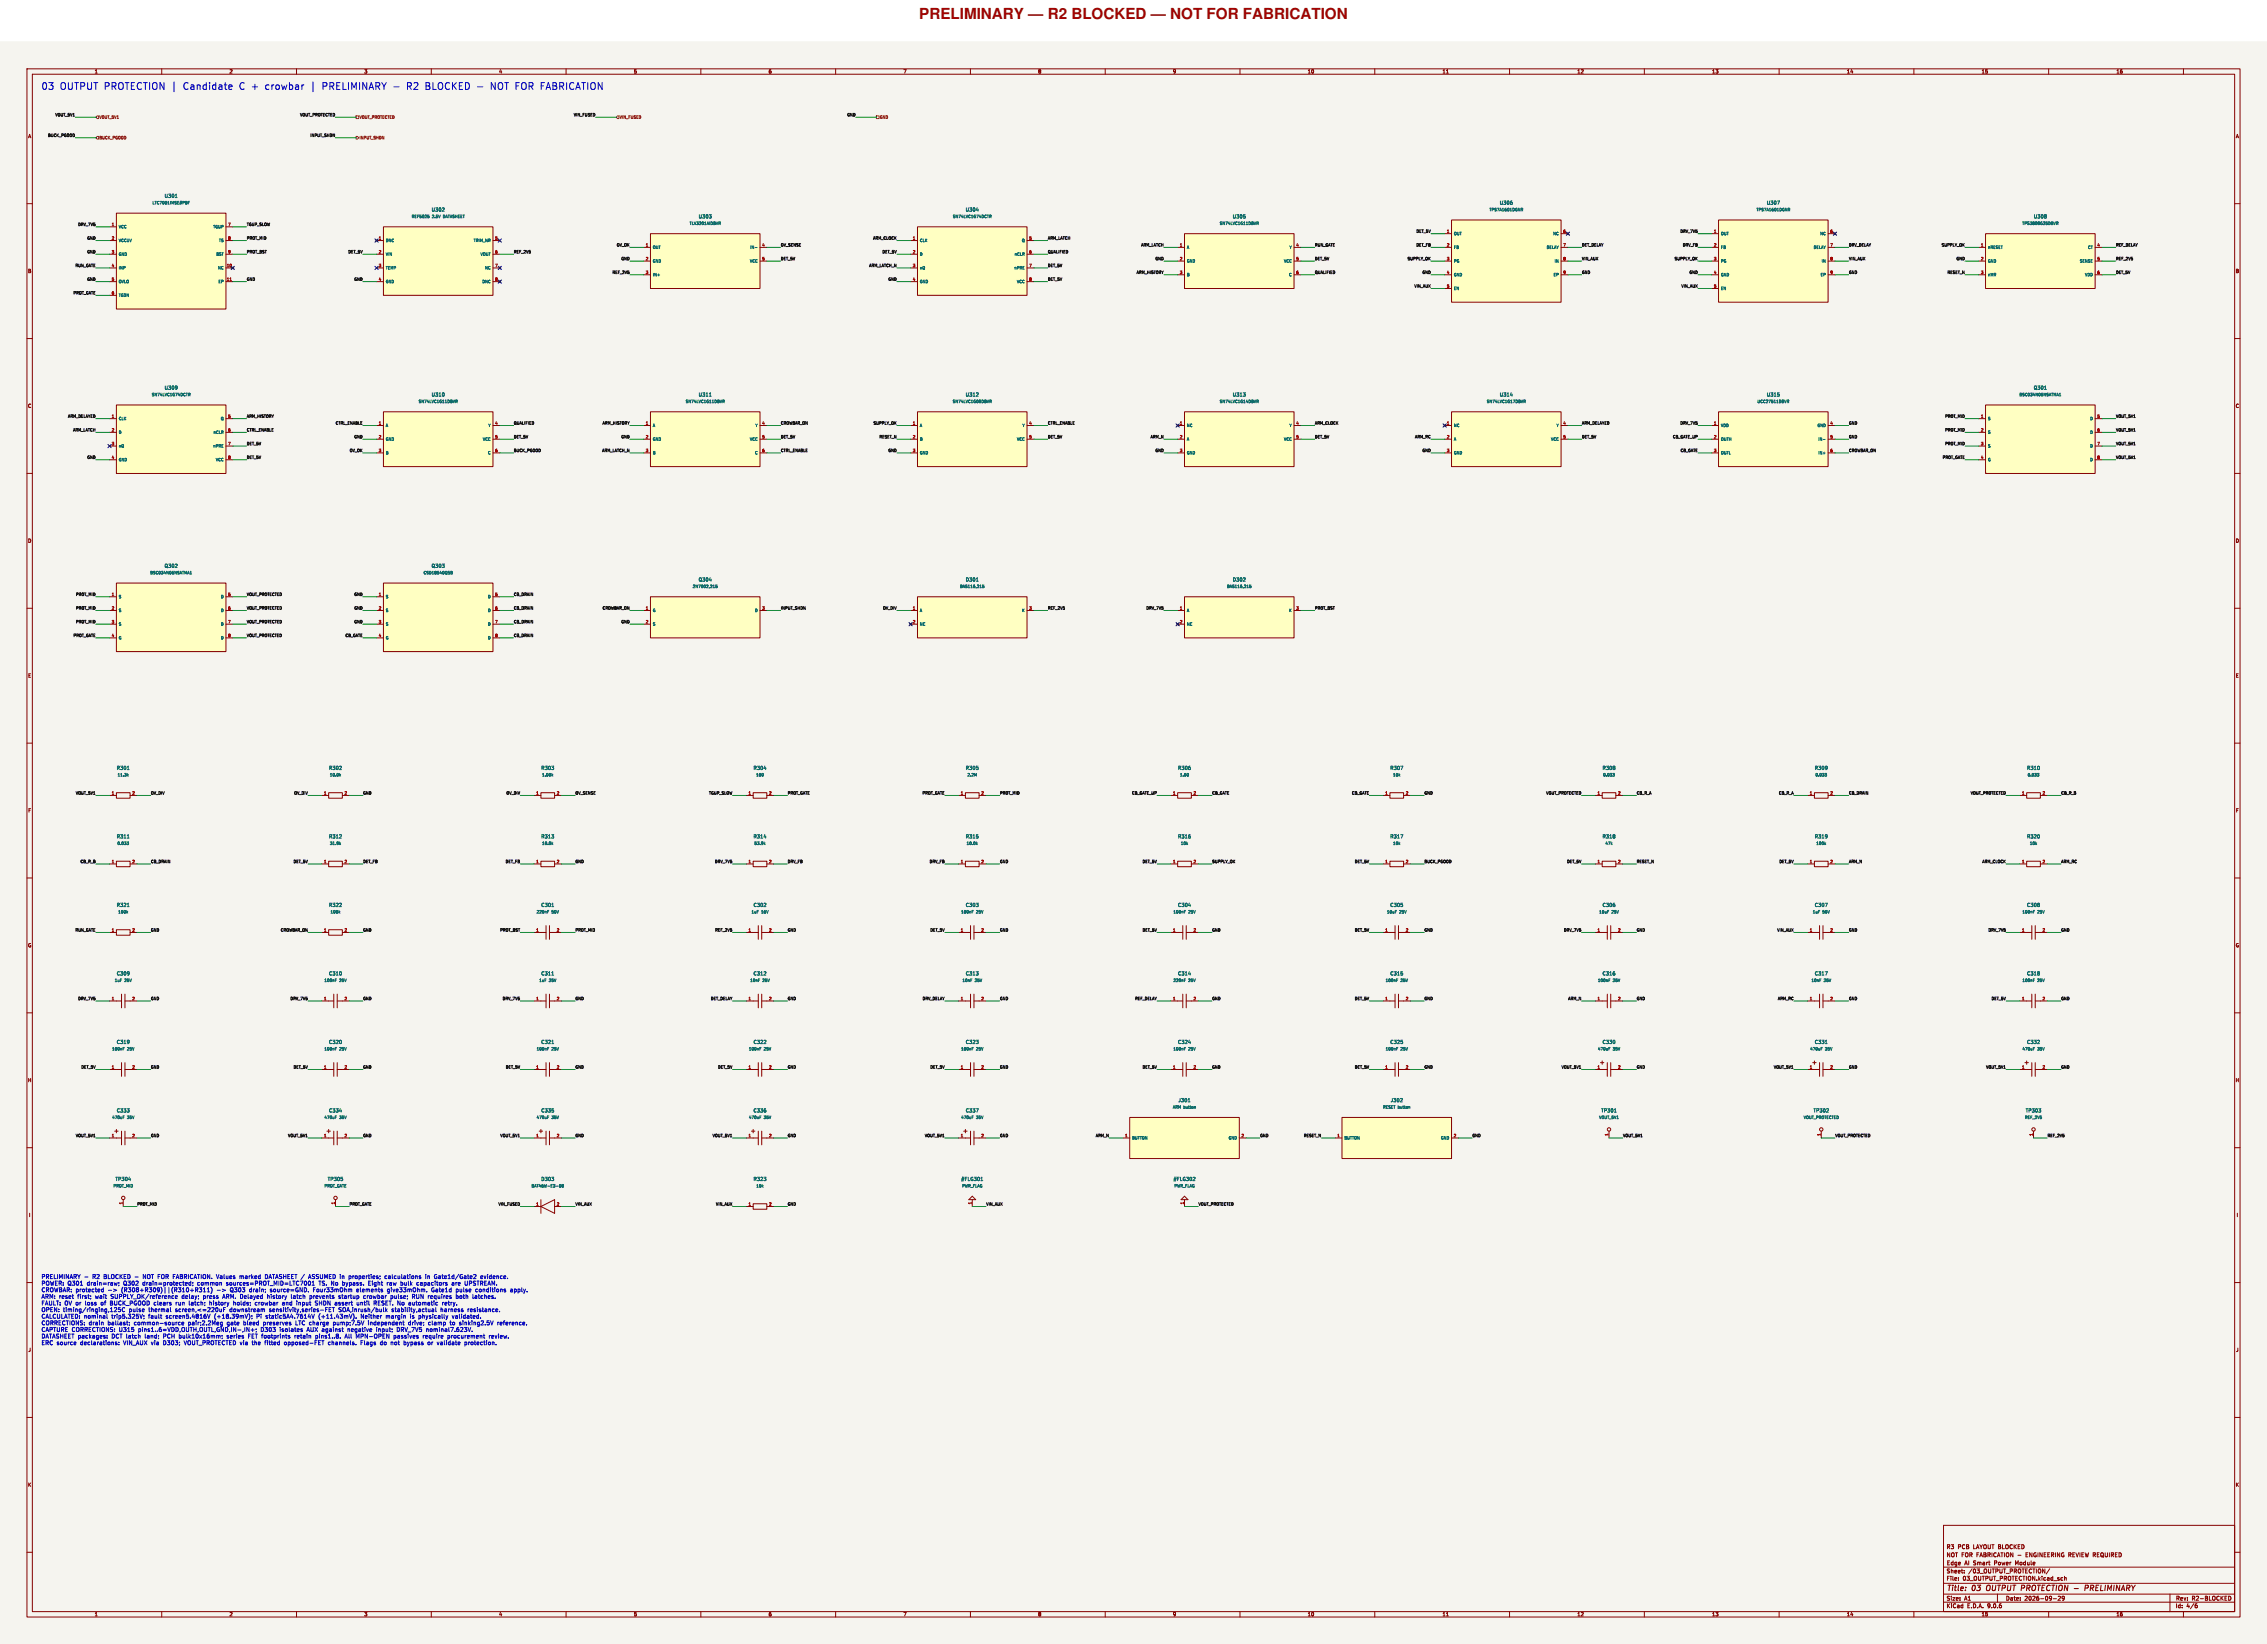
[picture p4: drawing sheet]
<svg xmlns="http://www.w3.org/2000/svg" width="841mm" height="610mm" viewBox="0 0 841 610" stroke-linecap="round" stroke-linejoin="round" font-family="sans-serif">
<defs><g id="words">
<text font-size="5.6" fill="#a00000" x="341" y="7.2">PRELIMINARY — R2 BLOCKED — NOT FOR FABRICATION</text>
<g font-size="3.5" fill="#0000c2">
<text x="15.2" y="33.5">03</text>
<text x="22" y="33.5">OUTPUT PROTECTION |</text>
<text x="67.4" y="33.5">Candidate</text>
<text x="88.2" y="33.5">C +</text>
<text x="97.6" y="33.5">crowbar</text>
<text x="118.7" y="33.5">PRELIMINARY -</text>
<text x="149.9" y="33.5">R2 BLOCKED -</text>
<text x="180.8" y="33.5">NOT FOR FABRICATION</text>
</g>
<g font-size="2.8" fill="#840000">
<text x="722" y="590.4">Title:</text>
<text x="731.7" y="590.4">03</text>
<text x="737.8" y="590.4">OUTPUT PROTECTION -</text>
<text x="776.7" y="590.4">PRELIMINARY</text>
</g>
<g font-size="2.1" fill="#0000c2">
<text x="15.2" y="474.5">PRELIMINARY</text>
<text x="15.2" y="476.9">POWER: Q301</text>
<text x="15.2" y="479.4">CROWBAR: protected</text>
<text x="32.3" y="476.9">drain=raw;</text>
<text x="34.3" y="474.5">R2</text>
<text x="38.6" y="474.5">BLOCKED -</text>
<text x="40.1" y="479.4">-&gt;</text>
<text x="45.2" y="479.4">(R308+R309)||(R310+R311)</text>
<text x="46" y="476.9">Q302</text>
<text x="53.2" y="476.9">drain=protected;</text>
<text x="53.4" y="474.5">NOT FOR FABRICATION. Values</text>
<text x="73.7" y="476.9">common</text>
<text x="84.5" y="476.9">sources=PROT_MID=LTC7001</text>
<text x="85.8" y="479.4">Q303</text>
<text x="89.9" y="474.5">marked</text>
<text x="93.1" y="479.4">drain;</text>
<text x="99.5" y="474.5">DATASHEET /</text>
<text x="100.9" y="479.4">source=GND.</text>
<text x="116" y="474.5">ASSUMED in</text>
<text x="117" y="479.4">Four33mOhm</text>
<text x="119.1" y="476.9">TS. No</text>
<text x="128" y="476.9">bypass.</text>
<text x="131.2" y="474.5">properties;</text>
<text x="133.3" y="479.4">elements</text>
<text x="137.8" y="476.9">Eight</text>
<text x="144.7" y="474.5">calculations</text>
<text x="144.9" y="479.4">give33mOhm.</text>
<text x="144.9" y="476.9">raw</text>
<text x="150.1" y="476.9">bulk</text>
<text x="156.2" y="476.9">capacitors</text>
<text x="159.9" y="474.5">in</text>
<text x="161.4" y="479.4">Gate1d</text>
<text x="163.3" y="474.5">Gate1d/Gate2</text>
<text x="169.4" y="476.9">are</text>
<text x="170.6" y="479.4">pulse</text>
<text x="174.4" y="476.9">UPSTREAM.</text>
<text x="178" y="479.4">conditions</text>
<text x="180.7" y="474.5">evidence.</text>
<text x="191.1" y="479.4">apply.</text>
<text x="15.2" y="481.8">ARM: reset</text>
<text x="15.2" y="484.3">FAULT: OV or</text>
<text x="28.8" y="481.8">first;</text>
<text x="31.7" y="484.3">loss</text>
<text x="35.5" y="481.8">wait</text>
<text x="37.7" y="484.3">of</text>
<text x="41.3" y="484.3">BUCK_PGOOD clears</text>
<text x="41.4" y="481.8">SUPPLY_OK/reference</text>
<text x="65.9" y="484.3">run</text>
<text x="67.9" y="481.8">delay;</text>
<text x="71" y="484.3">latch;</text>
<text x="76" y="481.8">press</text>
<text x="78.7" y="484.3">history</text>
<text x="83.4" y="481.8">ARM. Delayed</text>
<text x="87.7" y="484.3">holds;</text>
<text x="95.9" y="484.3">crowbar</text>
<text x="100.1" y="481.8">history</text>
<text x="106.2" y="484.3">and</text>
<text x="109.1" y="481.8">latch</text>
<text x="111.6" y="484.3">input</text>
<text x="116.2" y="481.8">prevents</text>
<text x="118.7" y="484.3">SHDN assert</text>
<text x="127.1" y="481.8">startup</text>
<text x="134.4" y="484.3">until</text>
<text x="136.5" y="481.8">crowbar</text>
<text x="140.9" y="484.3">RESET. No</text>
<text x="146.7" y="481.8">pulse;</text>
<text x="154.1" y="484.3">automatic</text>
<text x="154.8" y="481.8">RUN requires</text>
<text x="166.8" y="484.3">retry.</text>
<text x="171.4" y="481.8">both</text>
<text x="177.7" y="481.8">latches.</text>
<text x="15.2" y="486.7">OPEN:</text>
<text x="15.2" y="489.2">CALCULATED: nominal</text>
<text x="15.2" y="491.6">CORRECTIONS: drain</text>
<text x="23.4" y="486.7">timing/ringing,125C</text>
<text x="40" y="491.6">ballast;</text>
<text x="41.5" y="489.2">trip5.325V;</text>
<text x="47.9" y="486.7">pulse</text>
<text x="49.9" y="491.6">common-source</text>
<text x="55.2" y="489.2">fault</text>
<text x="55.3" y="486.7">thermal</text>
<text x="61.9" y="489.2">screen5.4816V</text>
<text x="65.3" y="486.7">screen,&lt;=220uF</text>
<text x="70.1" y="491.6">pair;2.2Meg</text>
<text x="79.9" y="489.2">(+18.39mV);</text>
<text x="84.7" y="491.6">gate</text>
<text x="85.7" y="486.7">downstream</text>
<text x="90.9" y="491.6">bleed</text>
<text x="95.8" y="489.2">Pi</text>
<text x="98.4" y="491.6">preserves</text>
<text x="99.3" y="489.2">static5A4.7614V</text>
<text x="100.5" y="486.7">sensitivity,series-FET</text>
<text x="110.5" y="491.6">LTC charge</text>
<text x="119.1" y="489.2">(+11.43mV).</text>
<text x="124.8" y="491.6">pump;7.5V</text>
<text x="126.4" y="486.7">SOA,inrush/bulk</text>
<text x="134.9" y="489.2">Neither</text>
<text x="137.9" y="491.6">independent</text>
<text x="144.3" y="489.2">margin</text>
<text x="146.2" y="486.7">stability,actual</text>
<text x="153" y="491.6">drive;</text>
<text x="153.5" y="489.2">is</text>
<text x="156.8" y="489.2">physically</text>
<text x="160.6" y="491.6">clamp</text>
<text x="164.5" y="486.7">harness</text>
<text x="168.8" y="491.6">to</text>
<text x="169.4" y="489.2">validated.</text>
<text x="172.3" y="491.6">sinking2.5V</text>
<text x="174.7" y="486.7">resistance.</text>
<text x="186.6" y="491.6">reference.</text>
<text x="15.2" y="494.1">CAPTURE CORRECTIONS: U315</text>
<text x="15.2" y="496.5">DATASHEET packages:</text>
<text x="41.5" y="496.5">DCT latch</text>
<text x="51.5" y="494.1">pins1..6=VDD,OUTH,OUTL,GND,IN-,IN+;</text>
<text x="54" y="496.5">land;</text>
<text x="61" y="496.5">PCH bulk10x16mm;</text>
<text x="84.9" y="496.5">series</text>
<text x="92.9" y="496.5">FET footprints</text>
<text x="97.1" y="494.1">D303</text>
<text x="104.2" y="494.1">isolates</text>
<text x="110.5" y="496.5">retain</text>
<text x="114.5" y="494.1">AUX against</text>
<text x="118.4" y="496.5">pins1..8.</text>
<text x="129.5" y="496.5">All</text>
<text x="129.8" y="494.1">negative</text>
<text x="133.7" y="496.5">MPN-OPEN</text>
<text x="140.6" y="494.1">input;</text>
<text x="147.9" y="496.5">passives</text>
<text x="148.4" y="494.1">DRV_7V5</text>
<text x="158.8" y="496.5">require</text>
<text x="159.4" y="494.1">nominal7.623V.</text>
<text x="168.1" y="496.5">procurement</text>
<text x="183.7" y="496.5">review.</text>
<text x="15.2" y="499">ERC source</text>
<text x="29.8" y="499">declarations:</text>
<text x="46" y="499">VIN_AUX via</text>
<text x="61" y="499">D303;</text>
<text x="68.9" y="499">VOUT_PROTECTED via</text>
<text x="94.4" y="499">the</text>
<text x="99.3" y="499">fitted</text>
<text x="106.6" y="499">opposed-FET</text>
<text x="123.1" y="499">channels.</text>
<text x="135.3" y="499">Flags</text>
<text x="142.7" y="499">do</text>
<text x="146.8" y="499">not</text>
<text x="151.7" y="499">bypass</text>
<text x="160.8" y="499">or</text>
<text x="164.4" y="499">validate</text>
<text x="174.7" y="499">protection.</text>
</g>
<g font-size="2.1" fill="#840000">
<text x="722" y="574.5">R3</text>
<text x="726.2" y="574.5">PCB</text>
<text x="732" y="574.5">LAYOUT BLOCKED</text>
<text x="722" y="580.7">Edge</text>
<text x="722" y="577.5">NOT FOR FABRICATION -</text>
<text x="729.1" y="580.7">AI</text>
<text x="732.8" y="580.7">Smart</text>
<text x="741.2" y="580.7">Power</text>
<text x="749.5" y="580.7">Module</text>
<text x="751.8" y="577.5">ENGINEERING REVIEW REQUIRED</text>
<text x="722" y="586.2">File:</text>
<text x="722" y="583.5">Sheet:</text>
<text x="728.1" y="586.2">03_OUTPUT_PROTECTION.kicad_sch</text>
<text x="730.2" y="583.5">/03_OUTPUT_PROTECTION/</text>
<text x="722" y="593.6">Size:</text>
<text x="728.7" y="593.6">A1</text>
<text x="744" y="593.6">Date:</text>
<text x="751" y="593.6">2026-09-29</text>
<text x="807" y="593.8">Rev:</text>
<text x="813.4" y="593.8">R2-BLOCKED</text>
<text x="722" y="596.4">KiCad</text>
<text x="729.7" y="596.4">E.D.A.</text>
<text x="737.3" y="596.4">9.0.6</text>
<text x="807" y="596.4">Id:</text>
<text x="811.1" y="596.4">4/6</text>
</g>
<g font-size="1.8" fill="#840000">
<text x="35" y="27.4">1</text>
<text x="85" y="27.4">2</text>
<text x="135" y="27.4">3</text>
<text x="185" y="27.4">4</text>
<text x="235" y="27.4">5</text>
<text x="285" y="27.4">6</text>
<text x="335" y="27.4">7</text>
<text x="385" y="27.4">8</text>
<text x="435" y="27.4">9</text>
<text x="485" y="27.4">10</text>
<text x="535" y="27.4">11</text>
<text x="585" y="27.4">12</text>
<text x="635" y="27.4">13</text>
<text x="685" y="27.4">14</text>
<text x="735" y="27.4">15</text>
<text x="785" y="27.4">16</text>
<text x="10.3" y="51.4">A</text>
<text x="829.3" y="51.4">A</text>
<text x="10.3" y="101.4">B</text>
<text x="829.2" y="101.4">B</text>
<text x="10.3" y="151.4">C</text>
<text x="829.2" y="151.4">C</text>
<text x="10.3" y="201.4">D</text>
<text x="829.2" y="201.4">D</text>
<text x="10.3" y="251.4">E</text>
<text x="829.3" y="251.4">E</text>
<text x="10.3" y="301.4">F</text>
<text x="829.3" y="301.4">F</text>
<text x="10.3" y="351.4">G</text>
<text x="829.2" y="351.4">G</text>
<text x="10.2" y="401.4">H</text>
<text x="829.2" y="401.4">H</text>
<text x="10.6" y="451.4">I</text>
<text x="829.6" y="451.4">I</text>
<text x="10.4" y="501.4">J</text>
<text x="829.4" y="501.4">J</text>
<text x="10.3" y="551.4">K</text>
<text x="829.2" y="551.4">K</text>
<text x="35" y="599.4">1</text>
<text x="85" y="599.4">2</text>
<text x="135" y="599.4">3</text>
<text x="185" y="599.4">4</text>
<text x="235" y="599.4">5</text>
<text x="285" y="599.4">6</text>
<text x="335" y="599.4">7</text>
<text x="385" y="599.4">8</text>
<text x="435" y="599.4">9</text>
<text x="485" y="599.4">10</text>
<text x="535" y="599.4">11</text>
<text x="585" y="599.4">12</text>
<text x="635" y="599.4">13</text>
<text x="685" y="599.4">14</text>
<text x="735" y="599.4">15</text>
<text x="785" y="599.4">16</text>
</g>
<g font-size="1.8" fill="#006464">
<text x="60.9" y="73.5">U301</text>
<text x="556.2" y="76.1">U306</text>
<text x="655.3" y="76.1">U307</text>
<text x="160" y="78.6">U302</text>
<text x="259" y="81.2">U303</text>
<text x="358.1" y="78.6">U304</text>
<text x="457.2" y="81.2">U305</text>
<text x="754.3" y="81.2">U308</text>
<text x="60.9" y="144.7">U309</text>
<text x="160" y="147.2">U310</text>
<text x="259" y="147.2">U311</text>
<text x="358.1" y="147.2">U312</text>
<text x="457.2" y="147.2">U313</text>
<text x="556.2" y="147.2">U314</text>
<text x="655.3" y="147.2">U315</text>
<text x="754.3" y="144.7">Q301</text>
<text x="60.9" y="210.7">Q302</text>
<text x="160" y="210.7">Q303</text>
<text x="259" y="215.8">Q304</text>
<text x="358.1" y="215.8">D301</text>
<text x="457.2" y="215.8">D302</text>
<text x="43.2" y="285.6">R301</text>
<text x="121.9" y="285.6">R302</text>
<text x="200.6" y="285.6">R303</text>
<text x="279.4" y="285.6">R304</text>
<text x="358.1" y="285.6">R305</text>
<text x="436.9" y="285.6">R306</text>
<text x="515.6" y="285.6">R307</text>
<text x="594.3" y="285.6">R308</text>
<text x="673.1" y="285.6">R309</text>
<text x="751.8" y="285.6">R310</text>
<text x="43.2" y="311">R311</text>
<text x="121.9" y="311">R312</text>
<text x="200.6" y="311">R313</text>
<text x="279.4" y="311">R314</text>
<text x="358.1" y="311">R315</text>
<text x="436.9" y="311">R316</text>
<text x="515.6" y="311">R317</text>
<text x="594.3" y="311">R318</text>
<text x="673.1" y="311">R319</text>
<text x="751.8" y="311">R320</text>
<text x="43.2" y="336.4">R321</text>
<text x="121.9" y="336.4">R322</text>
<text x="200.6" y="336.4">C301</text>
<text x="279.4" y="336.4">C302</text>
<text x="358.1" y="336.4">C303</text>
<text x="436.9" y="336.4">C304</text>
<text x="515.6" y="336.4">C305</text>
<text x="594.3" y="336.4">C306</text>
<text x="673.1" y="336.4">C307</text>
<text x="751.8" y="336.4">C308</text>
<text x="43.2" y="361.8">C309</text>
<text x="121.9" y="361.8">C310</text>
<text x="200.6" y="361.8">C311</text>
<text x="279.4" y="361.8">C312</text>
<text x="358.1" y="361.8">C313</text>
<text x="436.9" y="361.8">C314</text>
<text x="515.6" y="361.8">C315</text>
<text x="594.3" y="361.8">C316</text>
<text x="673.1" y="361.8">C317</text>
<text x="751.8" y="361.8">C318</text>
<text x="43.2" y="387.2">C319</text>
<text x="121.9" y="387.2">C320</text>
<text x="200.6" y="387.2">C321</text>
<text x="279.4" y="387.2">C322</text>
<text x="358.1" y="387.2">C323</text>
<text x="436.9" y="387.2">C324</text>
<text x="515.6" y="387.2">C325</text>
<text x="594.3" y="387.2">C330</text>
<text x="673.1" y="387.2">C331</text>
<text x="751.8" y="387.2">C332</text>
<text x="43.2" y="412.6">C333</text>
<text x="121.9" y="412.6">C334</text>
<text x="200.6" y="412.6">C335</text>
<text x="279.4" y="412.6">C336</text>
<text x="358.1" y="412.6">C337</text>
<text x="437" y="408.8">J301</text>
<text x="515.8" y="408.8">J302</text>
<text x="593.9" y="412.6">TP301</text>
<text x="672.6" y="412.6">TP302</text>
<text x="751.3" y="412.6">TP303</text>
<text x="42.7" y="438">TP304</text>
<text x="121.4" y="438">TP305</text>
<text x="200.6" y="438">D303</text>
<text x="279.4" y="438">R323</text>
<text x="356.4" y="438">#FLG301</text>
<text x="435.2" y="438">#FLG302</text>
</g>
<g font-size="1.4" fill="#0f0f0f">
<text x="20.3" y="43.2">VOUT_5V1</text>
<text x="111.1" y="43.2">VOUT_PROTECTED</text>
<text x="212.7" y="43.2">VIN_FUSED</text>
<text x="314.1" y="43.2">GND</text>
<text x="17.6" y="50.8">BUCK_PGOOD</text>
<text x="114.9" y="50.8">INPUT_SHDN</text>
<text x="28.8" y="83.8">DRV_7V5</text>
<text x="91.4" y="83.8">TGUP_SLOW</text>
<text x="32.2" y="88.9">GND</text>
<text x="91.4" y="88.9">PROT_MID</text>
<text x="323.7" y="88.9">ARM_CLOCK</text>
<text x="388.6" y="88.9">ARM_LATCH</text>
<text x="525.3" y="86.4">DET_5V</text>
<text x="623.2" y="86.4">DRV_7V5</text>
<text x="32.2" y="94">GND</text>
<text x="91.4" y="94">PROT_BST</text>
<text x="129" y="94">DET_5V</text>
<text x="190.5" y="94">REF_2V5</text>
<text x="228.6" y="91.4">OV_OK</text>
<text x="289.6" y="91.4">OV_SENSE</text>
<text x="327.2" y="94">DET_5V</text>
<text x="388.6" y="94">QUALIFIED</text>
<text x="423.2" y="91.4">ARM_LATCH</text>
<text x="487.7" y="91.4">RUN_GATE</text>
<text x="525.2" y="91.4">DET_FB</text>
<text x="586.7" y="91.4">DET_DELAY</text>
<text x="624.1" y="91.4">DRV_FB</text>
<text x="685.8" y="91.4">DRV_DELAY</text>
<text x="720.1" y="91.4">SUPPLY_OK</text>
<text x="784.9" y="91.4">REF_DELAY</text>
<text x="27.8" y="99.1">RUN_GATE</text>
<text x="227" y="101.6">REF_2V5</text>
<text x="230.3" y="96.5">GND</text>
<text x="289.6" y="96.5">DET_5V</text>
<text x="322.3" y="99.1">ARM_LATCH_N</text>
<text x="388.6" y="99.1">DET_5V</text>
<text x="421.5" y="101.6">ARM_HISTORY</text>
<text x="428.4" y="96.5">GND</text>
<text x="487.7" y="96.5">DET_5V</text>
<text x="487.7" y="101.6">QUALIFIED</text>
<text x="522" y="96.5">SUPPLY_OK</text>
<text x="527.5" y="101.6">GND</text>
<text x="586.7" y="96.5">VIN_AUX</text>
<text x="586.7" y="101.6">GND</text>
<text x="621.1" y="96.5">SUPPLY_OK</text>
<text x="626.6" y="101.6">GND</text>
<text x="685.8" y="96.5">VIN_AUX</text>
<text x="685.8" y="101.6">GND</text>
<text x="722.3" y="101.6">RESET_N</text>
<text x="725.6" y="96.5">GND</text>
<text x="784.9" y="101.6">DET_5V</text>
<text x="784.9" y="96.5">REF_2V5</text>
<text x="32.2" y="104.1">GND</text>
<text x="91.4" y="104.1">GND</text>
<text x="131.3" y="104.1">GND</text>
<text x="329.4" y="104.1">GND</text>
<text x="388.6" y="104.1">DET_5V</text>
<text x="524.5" y="106.7">VIN_AUX</text>
<text x="623.6" y="106.7">VIN_AUX</text>
<text x="27.1" y="109.2">PROT_GATE</text>
<text x="25" y="154.9">ARM_DELAYED</text>
<text x="91.4" y="154.9">ARM_HISTORY</text>
<text x="721.4" y="154.9">PROT_MID</text>
<text x="784.9" y="154.9">VOUT_5V1</text>
<text x="26.9" y="160">ARM_LATCH</text>
<text x="91.4" y="160">CTRL_ENABLE</text>
<text x="124.4" y="157.5">CTRL_ENABLE</text>
<text x="190.5" y="157.5">QUALIFIED</text>
<text x="223.4" y="157.5">ARM_HISTORY</text>
<text x="289.6" y="157.5">CROWBAR_ON</text>
<text x="323.9" y="157.5">SUPPLY_OK</text>
<text x="388.6" y="157.5">CTRL_ENABLE</text>
<text x="487.7" y="157.5">ARM_CLOCK</text>
<text x="586.7" y="157.5">ARM_DELAYED</text>
<text x="623.2" y="157.5">DRV_7V5</text>
<text x="685.8" y="157.5">GND</text>
<text x="721.4" y="160">PROT_MID</text>
<text x="784.9" y="160">VOUT_5V1</text>
<text x="91.4" y="165.1">DET_5V</text>
<text x="129.6" y="167.6">OV_OK</text>
<text x="131.3" y="162.6">GND</text>
<text x="190.5" y="162.6">DET_5V</text>
<text x="190.5" y="167.6">BUCK_PGOOD</text>
<text x="223.2" y="167.6">ARM_LATCH_N</text>
<text x="230.3" y="162.6">GND</text>
<text x="289.6" y="167.6">CTRL_ENABLE</text>
<text x="289.6" y="162.6">DET_5V</text>
<text x="326.1" y="162.6">RESET_N</text>
<text x="329.4" y="167.6">GND</text>
<text x="388.6" y="162.6">DET_5V</text>
<text x="426.7" y="162.6">ARM_N</text>
<text x="428.4" y="167.6">GND</text>
<text x="487.7" y="162.6">DET_5V</text>
<text x="524.8" y="162.6">ARM_RC</text>
<text x="527.5" y="167.6">GND</text>
<text x="586.7" y="162.6">DET_5V</text>
<text x="620.4" y="162.6">CB_GATE_UP</text>
<text x="623.3" y="167.6">CB_GATE</text>
<text x="685.8" y="162.6">GND</text>
<text x="685.8" y="167.6">CROWBAR_ON</text>
<text x="721.4" y="165.1">PROT_MID</text>
<text x="784.9" y="165.1">VOUT_5V1</text>
<text x="32.2" y="170.2">GND</text>
<text x="91.4" y="170.2">DET_5V</text>
<text x="720.5" y="170.2">PROT_GATE</text>
<text x="784.9" y="170.2">VOUT_5V1</text>
<text x="28" y="221">PROT_MID</text>
<text x="91.4" y="221">VOUT_PROTECTED</text>
<text x="131.3" y="221">GND</text>
<text x="190.5" y="221">CB_DRAIN</text>
<text x="28" y="226.1">PROT_MID</text>
<text x="91.4" y="226.1">VOUT_PROTECTED</text>
<text x="131.3" y="226.1">GND</text>
<text x="190.5" y="226.1">CB_DRAIN</text>
<text x="223.4" y="226.1">CROWBAR_ON</text>
<text x="289.6" y="226.1">INPUT_SHDN</text>
<text x="327.4" y="226.1">OV_DIV</text>
<text x="388.6" y="226.1">REF_2V5</text>
<text x="425.1" y="226.1">DRV_7V5</text>
<text x="487.7" y="226.1">PROT_BST</text>
<text x="28" y="231.1">PROT_MID</text>
<text x="91.4" y="231.1">VOUT_PROTECTED</text>
<text x="131.3" y="231.1">GND</text>
<text x="190.5" y="231.1">CB_DRAIN</text>
<text x="230.3" y="231.1">GND</text>
<text x="27.1" y="236.2">PROT_GATE</text>
<text x="91.4" y="236.2">VOUT_PROTECTED</text>
<text x="128" y="236.2">CB_GATE</text>
<text x="190.5" y="236.2">CB_DRAIN</text>
<text x="28" y="294.6">VOUT_5V1</text>
<text x="55.9" y="294.6">OV_DIV</text>
<text x="109" y="294.6">OV_DIV</text>
<text x="134.6" y="294.6">GND</text>
<text x="187.7" y="294.6">OV_DIV</text>
<text x="213.4" y="294.6">OV_SENSE</text>
<text x="262.9" y="294.6">TGUP_SLOW</text>
<text x="292.1" y="294.6">PROT_GATE</text>
<text x="342" y="294.6">PROT_GATE</text>
<text x="370.8" y="294.6">PROT_MID</text>
<text x="419.8" y="294.6">CB_GATE_UP</text>
<text x="449.6" y="294.6">CB_GATE</text>
<text x="501.4" y="294.6">CB_GATE</text>
<text x="528.3" y="294.6">GND</text>
<text x="573.4" y="294.6">VOUT_PROTECTED</text>
<text x="607.1" y="294.6">CB_R_A</text>
<text x="659.8" y="294.6">CB_R_A</text>
<text x="685.8" y="294.6">CB_DRAIN</text>
<text x="730.9" y="294.6">VOUT_PROTECTED</text>
<text x="764.5" y="294.6">CB_R_B</text>
<text x="29.7" y="320">CB_R_B</text>
<text x="55.9" y="320">CB_DRAIN</text>
<text x="108.7" y="320">DET_5V</text>
<text x="134.6" y="320">DET_FB</text>
<text x="187.4" y="320">DET_FB</text>
<text x="213.4" y="320">GND</text>
<text x="265" y="320">DRV_7V5</text>
<text x="292.1" y="320">DRV_FB</text>
<text x="344.7" y="320">DRV_FB</text>
<text x="370.8" y="320">GND</text>
<text x="423.7" y="320">DET_5V</text>
<text x="449.6" y="320">SUPPLY_OK</text>
<text x="502.4" y="320">DET_5V</text>
<text x="528.3" y="320">BUCK_PGOOD</text>
<text x="581.2" y="320">DET_5V</text>
<text x="607.1" y="320">RESET_N</text>
<text x="659.9" y="320">DET_5V</text>
<text x="685.8" y="320">ARM_N</text>
<text x="735.2" y="320">ARM_CLOCK</text>
<text x="764.5" y="320">ARM_RC</text>
<text x="27.8" y="345.4">RUN_GATE</text>
<text x="55.9" y="345.4">GND</text>
<text x="104" y="345.4">CROWBAR_ON</text>
<text x="134.6" y="345.4">GND</text>
<text x="185.4" y="345.4">PROT_BST</text>
<text x="213.4" y="345.4">PROT_MID</text>
<text x="265.1" y="345.4">REF_2V5</text>
<text x="292.1" y="345.4">GND</text>
<text x="344.9" y="345.4">DET_5V</text>
<text x="370.8" y="345.4">GND</text>
<text x="423.7" y="345.4">DET_5V</text>
<text x="449.6" y="345.4">GND</text>
<text x="502.4" y="345.4">DET_5V</text>
<text x="528.3" y="345.4">GND</text>
<text x="580" y="345.4">DRV_7V5</text>
<text x="607.1" y="345.4">GND</text>
<text x="659.1" y="345.4">VIN_AUX</text>
<text x="685.8" y="345.4">GND</text>
<text x="737.5" y="345.4">DRV_7V5</text>
<text x="764.5" y="345.4">GND</text>
<text x="28.8" y="370.8">DRV_7V5</text>
<text x="55.9" y="370.8">GND</text>
<text x="107.6" y="370.8">DRV_7V5</text>
<text x="134.6" y="370.8">GND</text>
<text x="186.3" y="370.8">DRV_7V5</text>
<text x="213.4" y="370.8">GND</text>
<text x="263.5" y="370.8">DET_DELAY</text>
<text x="292.1" y="370.8">GND</text>
<text x="342.1" y="370.8">DRV_DELAY</text>
<text x="370.8" y="370.8">GND</text>
<text x="420.9" y="370.8">REF_DELAY</text>
<text x="449.6" y="370.8">GND</text>
<text x="502.4" y="370.8">DET_5V</text>
<text x="528.3" y="370.8">GND</text>
<text x="581.6" y="370.8">ARM_N</text>
<text x="607.1" y="370.8">GND</text>
<text x="659.4" y="370.8">ARM_RC</text>
<text x="685.8" y="370.8">GND</text>
<text x="738.6" y="370.8">DET_5V</text>
<text x="764.5" y="370.8">GND</text>
<text x="30" y="396.2">DET_5V</text>
<text x="55.9" y="396.2">GND</text>
<text x="108.7" y="396.2">DET_5V</text>
<text x="134.6" y="396.2">GND</text>
<text x="187.5" y="396.2">DET_5V</text>
<text x="213.4" y="396.2">GND</text>
<text x="266.2" y="396.2">DET_5V</text>
<text x="292.1" y="396.2">GND</text>
<text x="344.9" y="396.2">DET_5V</text>
<text x="370.8" y="396.2">GND</text>
<text x="423.7" y="396.2">DET_5V</text>
<text x="449.6" y="396.2">GND</text>
<text x="502.4" y="396.2">DET_5V</text>
<text x="528.3" y="396.2">GND</text>
<text x="579.1" y="396.2">VOUT_5V1</text>
<text x="607.1" y="396.2">GND</text>
<text x="657.9" y="396.2">VOUT_5V1</text>
<text x="685.8" y="396.2">GND</text>
<text x="736.6" y="396.2">VOUT_5V1</text>
<text x="764.5" y="396.2">GND</text>
<text x="28" y="421.6">VOUT_5V1</text>
<text x="55.9" y="421.6">GND</text>
<text x="106.7" y="421.6">VOUT_5V1</text>
<text x="134.6" y="421.6">GND</text>
<text x="185.4" y="421.6">VOUT_5V1</text>
<text x="213.4" y="421.6">GND</text>
<text x="264.2" y="421.6">VOUT_5V1</text>
<text x="292.1" y="421.6">GND</text>
<text x="342.9" y="421.6">VOUT_5V1</text>
<text x="370.8" y="421.6">GND</text>
<text x="406.3" y="421.6">ARM_N</text>
<text x="467.4" y="421.6">GND</text>
<text x="483.5" y="421.6">RESET_N</text>
<text x="546.1" y="421.6">GND</text>
<text x="602" y="421.6">VOUT_5V1</text>
<text x="680.7" y="421.6">VOUT_PROTECTED</text>
<text x="759.5" y="421.6">REF_2V5</text>
<text x="50.8" y="447">PROT_MID</text>
<text x="129.5" y="447">PROT_GATE</text>
<text x="184.8" y="447">VIN_FUSED</text>
<text x="213.4" y="447">VIN_AUX</text>
<text x="265.4" y="447">VIN_AUX</text>
<text x="292.1" y="447">GND</text>
<text x="365.8" y="447">VIN_AUX</text>
<text x="444.5" y="447">VOUT_PROTECTED</text>
</g>
<g font-size="1.4" fill="#725600">
<text x="36.7" y="44.2">VOUT_5V1</text>
<text x="133.2" y="44.2">VOUT_PROTECTED</text>
<text x="229.8" y="44.2">VIN_FUSED</text>
<text x="326.3" y="44.2">GND</text>
<text x="36.7" y="51.8">BUCK_PGOOD</text>
<text x="133.2" y="51.8">INPUT_SHDN</text>
</g>
<g font-size="1.4" fill="#006464">
<text x="56.4" y="75.9">LTC7001IMSE#PBF</text>
<text x="152.6" y="81">REF5025</text>
<text x="160.3" y="81">2.5V</text>
<text x="164.6" y="81">DATASHEET</text>
<text x="255.7" y="83.6">TLV3201AIDBVR</text>
<text x="353.3" y="81">SN74LVC1G74DCTR</text>
<text x="452.4" y="83.6">SN74LVC1G11DBVR</text>
<text x="552.4" y="78.5">TPS7A1601DGNR</text>
<text x="651.4" y="78.5">TPS7A1601DGNR</text>
<text x="750" y="83.6">TPS3808G25DBVR</text>
<text x="43.9" y="84.8">VCC</text>
<text x="43.9" y="89.9">VCCUV</text>
<text x="78.9" y="84.8">TGUP</text>
<text x="81.1" y="89.9">TS</text>
<text x="143" y="89.9">DNC</text>
<text x="175.6" y="89.9">TRIM_NR</text>
<text x="341.1" y="89.9">CLK</text>
<text x="378.9" y="89.9">Q</text>
<text x="539.2" y="87.4">OUT</text>
<text x="576" y="87.4">NC</text>
<text x="638.3" y="87.4">OUT</text>
<text x="675.1" y="87.4">NC</text>
<text x="43.9" y="95">GND</text>
<text x="80" y="95">BST</text>
<text x="143" y="95">VIN</text>
<text x="178.1" y="95">VOUT</text>
<text x="242.1" y="92.5">OUT</text>
<text x="278.1" y="92.5">IN-</text>
<text x="341.1" y="95">D</text>
<text x="376.2" y="95">nCLR</text>
<text x="440.2" y="92.5">A</text>
<text x="478.2" y="92.5">Y</text>
<text x="539.2" y="92.5">FB</text>
<text x="573.6" y="92.5">DELAY</text>
<text x="638.3" y="92.5">FB</text>
<text x="672.7" y="92.5">DELAY</text>
<text x="737.4" y="92.5">nRESET</text>
<text x="774.4" y="92.5">CT</text>
<text x="43.9" y="100.1">INP</text>
<text x="80.7" y="100.1">NC</text>
<text x="143" y="100.1">TEMP</text>
<text x="179.8" y="100.1">NC</text>
<text x="242.1" y="97.5">GND</text>
<text x="278" y="97.5">VCC</text>
<text x="341.1" y="100.1">nQ</text>
<text x="376.1" y="100.1">nPRE</text>
<text x="440.2" y="97.5">GND</text>
<text x="476.1" y="97.5">VCC</text>
<text x="539.2" y="97.5">PG</text>
<text x="576.6" y="97.5">IN</text>
<text x="638.3" y="97.5">PG</text>
<text x="675.6" y="97.5">IN</text>
<text x="737.4" y="97.5">GND</text>
<text x="771.4" y="97.5">SENSE</text>
<text x="43.9" y="105.2">OVLO</text>
<text x="80.9" y="105.2">EP</text>
<text x="143" y="105.2">GND</text>
<text x="178.8" y="105.2">DNC</text>
<text x="242.1" y="102.6">IN+</text>
<text x="341.1" y="105.2">GND</text>
<text x="377.1" y="105.2">VCC</text>
<text x="440.2" y="102.6">B</text>
<text x="478" y="102.6">C</text>
<text x="539.2" y="102.6">GND</text>
<text x="539.2" y="107.7">EN</text>
<text x="576.2" y="102.6">EP</text>
<text x="638.3" y="102.6">GND</text>
<text x="638.3" y="107.7">EN</text>
<text x="675.2" y="102.6">EP</text>
<text x="737.4" y="102.6">nMR</text>
<text x="773.3" y="102.6">VDD</text>
<text x="43.9" y="110.2">TGDN</text>
<text x="56.2" y="147.1">SN74LVC1G74DCTR</text>
<text x="155.2" y="149.6">SN74LVC1G11DBVR</text>
<text x="254.2" y="149.6">SN74LVC1G11DBVR</text>
<text x="353.3" y="149.6">SN74LVC1G08DBVR</text>
<text x="452.4" y="149.6">SN74LVC1G14DBVR</text>
<text x="551.4" y="149.6">SN74LVC1G17DBVR</text>
<text x="651.8" y="149.6">UCC27511DBVR</text>
<text x="749" y="147.1">BSC034N06NSATMA1</text>
<text x="43.9" y="156">CLK</text>
<text x="81.7" y="156">Q</text>
<text x="737.4" y="156">S</text>
<text x="775.2" y="156">D</text>
<text x="43.9" y="161">D</text>
<text x="79" y="161">nCLR</text>
<text x="143" y="158.5">A</text>
<text x="181" y="158.5">Y</text>
<text x="242.1" y="158.5">A</text>
<text x="280.1" y="158.5">Y</text>
<text x="341.1" y="158.5">A</text>
<text x="379.1" y="158.5">Y</text>
<text x="440.2" y="158.5">NC</text>
<text x="478.2" y="158.5">Y</text>
<text x="539.2" y="158.5">NC</text>
<text x="577.2" y="158.5">Y</text>
<text x="638.3" y="158.5">VDD</text>
<text x="674.1" y="158.5">GND</text>
<text x="737.4" y="161">S</text>
<text x="775.2" y="161">D</text>
<text x="43.9" y="166.1">nQ</text>
<text x="78.9" y="166.1">nPRE</text>
<text x="143" y="163.6">GND</text>
<text x="179" y="163.6">VCC</text>
<text x="242.1" y="163.6">GND</text>
<text x="278" y="163.6">VCC</text>
<text x="341.1" y="163.6">B</text>
<text x="377.1" y="163.6">VCC</text>
<text x="440.2" y="163.6">A</text>
<text x="476.1" y="163.6">VCC</text>
<text x="539.2" y="163.6">A</text>
<text x="575.2" y="163.6">VCC</text>
<text x="638.3" y="163.6">OUTH</text>
<text x="674.4" y="163.6">IN-</text>
<text x="737.4" y="166.1">S</text>
<text x="775.2" y="166.1">D</text>
<text x="43.9" y="171.2">GND</text>
<text x="79.9" y="171.2">VCC</text>
<text x="143" y="168.7">B</text>
<text x="180.8" y="168.7">C</text>
<text x="242.1" y="168.7">B</text>
<text x="279.9" y="168.7">C</text>
<text x="341.1" y="168.7">GND</text>
<text x="440.2" y="168.7">GND</text>
<text x="539.2" y="168.7">GND</text>
<text x="638.3" y="168.7">OUTL</text>
<text x="674.4" y="168.7">IN+</text>
<text x="737.4" y="171.2">G</text>
<text x="775.2" y="171.2">D</text>
<text x="55.6" y="213.1">BSC034N06NSATMA1</text>
<text x="157" y="213.1">CSD18540Q5B</text>
<text x="43.9" y="222">S</text>
<text x="81.8" y="222">D</text>
<text x="143" y="222">S</text>
<text x="180.8" y="222">D</text>
<text x="256.8" y="218.2">2N7002,215</text>
<text x="356" y="218.2">BAS116,215</text>
<text x="455" y="218.2">BAS116,215</text>
<text x="43.9" y="227.1">S</text>
<text x="81.8" y="227.1">D</text>
<text x="143" y="227.1">S</text>
<text x="180.8" y="227.1">D</text>
<text x="242.1" y="227.1">G</text>
<text x="279.9" y="227.1">D</text>
<text x="341.1" y="227.1">A</text>
<text x="379" y="227.1">K</text>
<text x="440.2" y="227.1">A</text>
<text x="478" y="227.1">K</text>
<text x="43.9" y="232.2">S</text>
<text x="81.8" y="232.2">D</text>
<text x="143" y="232.2">S</text>
<text x="180.8" y="232.2">D</text>
<text x="242.1" y="232.2">S</text>
<text x="341.1" y="232.2">NC</text>
<text x="440.2" y="232.2">NC</text>
<text x="43.9" y="237.2">G</text>
<text x="81.8" y="237.2">D</text>
<text x="143" y="237.2">G</text>
<text x="180.8" y="237.2">D</text>
<text x="43.5" y="288">11.3k</text>
<text x="122.2" y="288">10.0k</text>
<text x="201" y="288">1.00k</text>
<text x="280.4" y="288">100</text>
<text x="358.8" y="288">2.2M</text>
<text x="437.6" y="288">1.00</text>
<text x="516.7" y="288">10k</text>
<text x="594.6" y="288">0.033</text>
<text x="673.3" y="288">0.033</text>
<text x="752.1" y="288">0.033</text>
<text x="43.4" y="313.4">0.033</text>
<text x="122.2" y="313.4">31.9k</text>
<text x="201" y="313.4">10.0k</text>
<text x="279.7" y="313.4">53.9k</text>
<text x="358.4" y="313.4">10.0k</text>
<text x="437.9" y="313.4">10k</text>
<text x="516.7" y="313.4">10k</text>
<text x="595.4" y="313.4">47k</text>
<text x="673.7" y="313.4">100k</text>
<text x="752.9" y="313.4">10k</text>
<text x="43.7" y="338.8">100k</text>
<text x="122.5" y="338.8">100k</text>
<text x="198.9" y="338.8">220nF</text>
<text x="204.7" y="338.8">50V</text>
<text x="278.6" y="338.8">1uF</text>
<text x="282.4" y="338.8">16V</text>
<text x="356.4" y="338.8">100nF</text>
<text x="362.1" y="338.8">25V</text>
<text x="435.2" y="338.8">100nF</text>
<text x="440.9" y="338.8">25V</text>
<text x="514.4" y="338.8">10uF</text>
<text x="519.1" y="338.8">25V</text>
<text x="593.1" y="338.8">10uF</text>
<text x="597.9" y="338.8">25V</text>
<text x="672.3" y="338.8">1uF</text>
<text x="676.1" y="338.8">50V</text>
<text x="750.1" y="338.8">100nF</text>
<text x="755.8" y="338.8">25V</text>
<text x="42.4" y="364.2">1uF</text>
<text x="46.2" y="364.2">25V</text>
<text x="120.2" y="364.2">100nF</text>
<text x="125.9" y="364.2">25V</text>
<text x="199.9" y="364.2">1uF</text>
<text x="203.7" y="364.2">25V</text>
<text x="278.2" y="364.2">10nF</text>
<text x="282.9" y="364.2">25V</text>
<text x="356.9" y="364.2">10nF</text>
<text x="361.7" y="364.2">25V</text>
<text x="435.2" y="364.2">220nF</text>
<text x="440.9" y="364.2">25V</text>
<text x="513.9" y="364.2">100nF</text>
<text x="519.6" y="364.2">25V</text>
<text x="592.6" y="364.2">100nF</text>
<text x="598.4" y="364.2">25V</text>
<text x="671.9" y="364.2">10nF</text>
<text x="676.6" y="364.2">25V</text>
<text x="750.1" y="364.2">100nF</text>
<text x="755.8" y="364.2">25V</text>
<text x="41.5" y="389.6">100nF</text>
<text x="47.2" y="389.6">25V</text>
<text x="120.2" y="389.6">100nF</text>
<text x="125.9" y="389.6">25V</text>
<text x="198.9" y="389.6">100nF</text>
<text x="204.7" y="389.6">25V</text>
<text x="277.7" y="389.6">100nF</text>
<text x="283.4" y="389.6">25V</text>
<text x="356.4" y="389.6">100nF</text>
<text x="362.1" y="389.6">25V</text>
<text x="435.2" y="389.6">100nF</text>
<text x="440.9" y="389.6">25V</text>
<text x="513.9" y="389.6">100nF</text>
<text x="519.6" y="389.6">25V</text>
<text x="592.6" y="389.6">470uF</text>
<text x="598.4" y="389.6">35V</text>
<text x="671.4" y="389.6">470uF</text>
<text x="677.1" y="389.6">35V</text>
<text x="750.1" y="389.6">470uF</text>
<text x="755.8" y="389.6">35V</text>
<text x="435" y="411.2">ARM button</text>
<text x="512.9" y="411.2">RESET button</text>
<text x="41.5" y="415">470uF</text>
<text x="47.2" y="415">35V</text>
<text x="120.2" y="415">470uF</text>
<text x="125.9" y="415">35V</text>
<text x="198.9" y="415">470uF</text>
<text x="204.7" y="415">35V</text>
<text x="277.7" y="415">470uF</text>
<text x="283.4" y="415">35V</text>
<text x="356.4" y="415">470uF</text>
<text x="362.1" y="415">35V</text>
<text x="593.1" y="415">VOUT_5V1</text>
<text x="669" y="415">VOUT_PROTECTED</text>
<text x="751.1" y="415">REF_2V5</text>
<text x="419.9" y="422.7">BUTTON</text>
<text x="455.6" y="422.7">GND</text>
<text x="498.6" y="422.7">BUTTON</text>
<text x="534.4" y="422.7">GND</text>
<text x="41.9" y="440.4">PROT_MID</text>
<text x="120.2" y="440.4">PROT_GATE</text>
<text x="197" y="440.4">BAT46W-E3-08</text>
<text x="280.4" y="440.4">10k</text>
<text x="356.8" y="440.4">PWR_FLAG</text>
<text x="435.5" y="440.4">PWR_FLAG</text>
</g>
<g font-size="1.4" fill="#a90000">
<text x="41.3" y="83.8">1</text>
<text x="84.5" y="83.8">7</text>
<text x="41.3" y="88.9">2</text>
<text x="84.5" y="88.9">8</text>
<text x="140.4" y="88.9">1</text>
<text x="183.5" y="88.9">5</text>
<text x="338.5" y="88.9">1</text>
<text x="381.7" y="88.9">5</text>
<text x="536.6" y="86.4">1</text>
<text x="579.8" y="86.4">6</text>
<text x="635.7" y="86.4">1</text>
<text x="678.8" y="86.4">6</text>
<text x="41.3" y="94">3</text>
<text x="84.5" y="94">9</text>
<text x="140.4" y="94">2</text>
<text x="183.5" y="94">6</text>
<text x="239.4" y="91.5">1</text>
<text x="282.6" y="91.5">4</text>
<text x="338.5" y="94">2</text>
<text x="381.7" y="94">6</text>
<text x="437.5" y="91.5">1</text>
<text x="480.7" y="91.5">4</text>
<text x="536.6" y="91.5">2</text>
<text x="579.8" y="91.5">7</text>
<text x="635.7" y="91.5">2</text>
<text x="678.8" y="91.5">7</text>
<text x="734.7" y="91.5">1</text>
<text x="777.9" y="91.5">4</text>
<text x="41.3" y="99.1">4</text>
<text x="84" y="99.1">10</text>
<text x="140.4" y="99.1">3</text>
<text x="183.5" y="99.1">7</text>
<text x="239.4" y="96.5">2</text>
<text x="239.4" y="101.6">3</text>
<text x="282.6" y="96.5">5</text>
<text x="338.5" y="99.1">3</text>
<text x="381.7" y="99.1">7</text>
<text x="437.5" y="96.5">2</text>
<text x="437.5" y="101.6">3</text>
<text x="480.7" y="96.5">5</text>
<text x="480.7" y="101.6">6</text>
<text x="536.6" y="96.5">3</text>
<text x="536.6" y="101.6">4</text>
<text x="579.8" y="96.5">8</text>
<text x="579.8" y="101.6">9</text>
<text x="635.7" y="96.5">3</text>
<text x="635.7" y="101.6">4</text>
<text x="678.8" y="96.5">8</text>
<text x="678.8" y="101.6">9</text>
<text x="734.7" y="96.5">2</text>
<text x="734.7" y="101.6">3</text>
<text x="777.9" y="96.5">5</text>
<text x="777.9" y="101.6">6</text>
<text x="41.3" y="104.2">5</text>
<text x="84" y="104.2">11</text>
<text x="140.4" y="104.2">4</text>
<text x="183.5" y="104.2">8</text>
<text x="338.5" y="104.2">4</text>
<text x="381.7" y="104.2">8</text>
<text x="536.6" y="106.7">5</text>
<text x="635.7" y="106.7">5</text>
<text x="41.3" y="109.2">6</text>
<text x="41.3" y="155">1</text>
<text x="84.5" y="155">5</text>
<text x="734.7" y="155">1</text>
<text x="777.9" y="155">5</text>
<text x="41.3" y="160">2</text>
<text x="84.5" y="160">6</text>
<text x="140.4" y="157.5">1</text>
<text x="183.5" y="157.5">4</text>
<text x="239.4" y="157.5">1</text>
<text x="282.6" y="157.5">4</text>
<text x="338.5" y="157.5">1</text>
<text x="381.7" y="157.5">4</text>
<text x="437.5" y="157.5">1</text>
<text x="480.7" y="157.5">4</text>
<text x="536.6" y="157.5">1</text>
<text x="579.8" y="157.5">4</text>
<text x="635.7" y="157.5">1</text>
<text x="678.8" y="157.5">4</text>
<text x="734.7" y="160">2</text>
<text x="777.9" y="160">6</text>
<text x="41.3" y="165.1">3</text>
<text x="84.5" y="165.1">7</text>
<text x="140.4" y="162.6">2</text>
<text x="140.4" y="167.7">3</text>
<text x="183.5" y="162.6">5</text>
<text x="183.5" y="167.7">6</text>
<text x="239.4" y="162.6">2</text>
<text x="239.4" y="167.7">3</text>
<text x="282.6" y="162.6">5</text>
<text x="282.6" y="167.7">6</text>
<text x="338.5" y="162.6">2</text>
<text x="338.5" y="167.7">3</text>
<text x="381.7" y="162.6">5</text>
<text x="437.5" y="162.6">2</text>
<text x="437.5" y="167.7">3</text>
<text x="480.7" y="162.6">5</text>
<text x="536.6" y="162.6">2</text>
<text x="536.6" y="167.7">3</text>
<text x="579.8" y="162.6">5</text>
<text x="635.7" y="162.6">2</text>
<text x="635.7" y="167.7">3</text>
<text x="678.8" y="162.6">5</text>
<text x="678.8" y="167.7">6</text>
<text x="734.7" y="165.1">3</text>
<text x="777.9" y="165.1">7</text>
<text x="41.3" y="170.2">4</text>
<text x="84.5" y="170.2">8</text>
<text x="734.7" y="170.2">4</text>
<text x="777.9" y="170.2">8</text>
<text x="41.3" y="221">1</text>
<text x="84.5" y="221">5</text>
<text x="140.4" y="221">1</text>
<text x="183.5" y="221">5</text>
<text x="41.3" y="226.1">2</text>
<text x="84.5" y="226.1">6</text>
<text x="140.4" y="226.1">2</text>
<text x="183.5" y="226.1">6</text>
<text x="239.4" y="226.1">1</text>
<text x="282.6" y="226.1">3</text>
<text x="338.5" y="226.1">1</text>
<text x="381.7" y="226.1">3</text>
<text x="437.5" y="226.1">1</text>
<text x="480.7" y="226.1">3</text>
<text x="41.3" y="231.2">3</text>
<text x="84.5" y="231.2">7</text>
<text x="140.4" y="231.2">3</text>
<text x="183.5" y="231.2">7</text>
<text x="239.4" y="231.2">2</text>
<text x="338.5" y="231.2">2</text>
<text x="437.5" y="231.2">2</text>
<text x="41.3" y="236.2">4</text>
<text x="84.5" y="236.2">8</text>
<text x="140.4" y="236.2">4</text>
<text x="183.5" y="236.2">8</text>
<text x="41.3" y="294.7">1</text>
<text x="48.9" y="294.7">2</text>
<text x="120" y="294.7">1</text>
<text x="127.7" y="294.7">2</text>
<text x="198.8" y="294.7">1</text>
<text x="206.4" y="294.7">2</text>
<text x="277.5" y="294.7">1</text>
<text x="285.1" y="294.7">2</text>
<text x="356.3" y="294.7">1</text>
<text x="363.9" y="294.7">2</text>
<text x="435" y="294.7">1</text>
<text x="442.6" y="294.7">2</text>
<text x="513.7" y="294.7">1</text>
<text x="521.4" y="294.7">2</text>
<text x="592.5" y="294.7">1</text>
<text x="600.1" y="294.7">2</text>
<text x="671.2" y="294.7">1</text>
<text x="678.8" y="294.7">2</text>
<text x="750" y="294.7">1</text>
<text x="757.6" y="294.7">2</text>
<text x="41.3" y="320.1">1</text>
<text x="48.9" y="320.1">2</text>
<text x="120" y="320.1">1</text>
<text x="127.7" y="320.1">2</text>
<text x="198.8" y="320.1">1</text>
<text x="206.4" y="320.1">2</text>
<text x="277.5" y="320.1">1</text>
<text x="285.1" y="320.1">2</text>
<text x="356.3" y="320.1">1</text>
<text x="363.9" y="320.1">2</text>
<text x="435" y="320.1">1</text>
<text x="442.6" y="320.1">2</text>
<text x="513.7" y="320.1">1</text>
<text x="521.4" y="320.1">2</text>
<text x="592.5" y="320.1">1</text>
<text x="600.1" y="320.1">2</text>
<text x="671.2" y="320.1">1</text>
<text x="678.8" y="320.1">2</text>
<text x="750" y="320.1">1</text>
<text x="757.6" y="320.1">2</text>
<text x="41.3" y="345.5">1</text>
<text x="48.9" y="345.5">2</text>
<text x="120" y="345.5">1</text>
<text x="127.7" y="345.5">2</text>
<text x="198.8" y="345.5">1</text>
<text x="206.4" y="345.5">2</text>
<text x="277.5" y="345.5">1</text>
<text x="285.1" y="345.5">2</text>
<text x="356.3" y="345.5">1</text>
<text x="363.9" y="345.5">2</text>
<text x="435" y="345.5">1</text>
<text x="442.6" y="345.5">2</text>
<text x="513.7" y="345.5">1</text>
<text x="521.4" y="345.5">2</text>
<text x="592.5" y="345.5">1</text>
<text x="600.1" y="345.5">2</text>
<text x="671.2" y="345.5">1</text>
<text x="678.8" y="345.5">2</text>
<text x="750" y="345.5">1</text>
<text x="757.6" y="345.5">2</text>
<text x="41.3" y="370.9">1</text>
<text x="48.9" y="370.9">2</text>
<text x="120" y="370.9">1</text>
<text x="127.7" y="370.9">2</text>
<text x="198.8" y="370.9">1</text>
<text x="206.4" y="370.9">2</text>
<text x="277.5" y="370.9">1</text>
<text x="285.1" y="370.9">2</text>
<text x="356.3" y="370.9">1</text>
<text x="363.9" y="370.9">2</text>
<text x="435" y="370.9">1</text>
<text x="442.6" y="370.9">2</text>
<text x="513.7" y="370.9">1</text>
<text x="521.4" y="370.9">2</text>
<text x="592.5" y="370.9">1</text>
<text x="600.1" y="370.9">2</text>
<text x="671.2" y="370.9">1</text>
<text x="678.8" y="370.9">2</text>
<text x="750" y="370.9">1</text>
<text x="757.6" y="370.9">2</text>
<text x="41.3" y="396.3">1</text>
<text x="48.9" y="396.3">2</text>
<text x="120" y="396.3">1</text>
<text x="127.7" y="396.3">2</text>
<text x="198.8" y="396.3">1</text>
<text x="206.4" y="396.3">2</text>
<text x="277.5" y="396.3">1</text>
<text x="285.1" y="396.3">2</text>
<text x="356.3" y="396.3">1</text>
<text x="363.9" y="396.3">2</text>
<text x="435" y="396.3">1</text>
<text x="442.6" y="396.3">2</text>
<text x="513.7" y="396.3">1</text>
<text x="521.4" y="396.3">2</text>
<text x="592.5" y="396.3">1</text>
<text x="600.1" y="396.3">2</text>
<text x="671.2" y="396.3">1</text>
<text x="678.8" y="396.3">2</text>
<text x="750" y="396.3">1</text>
<text x="757.6" y="396.3">2</text>
<text x="41.3" y="421.7">1</text>
<text x="48.9" y="421.7">2</text>
<text x="120" y="421.7">1</text>
<text x="127.7" y="421.7">2</text>
<text x="198.8" y="421.7">1</text>
<text x="206.4" y="421.7">2</text>
<text x="277.5" y="421.7">1</text>
<text x="285.1" y="421.7">2</text>
<text x="356.3" y="421.7">1</text>
<text x="363.9" y="421.7">2</text>
<text x="417.2" y="421.7">1</text>
<text x="460.4" y="421.7">2</text>
<text x="496" y="421.7">1</text>
<text x="539.1" y="421.7">2</text>
<text x="596.6" y="421.3" transform="rotate(-90 596.6 421.3)">1</text>
<text x="675.4" y="421.3" transform="rotate(-90 675.4 421.3)">1</text>
<text x="754.1" y="421.3" transform="rotate(-90 754.1 421.3)">1</text>
<text x="45.5" y="446.7" transform="rotate(-90 45.5 446.7)">1</text>
<text x="124.2" y="446.7" transform="rotate(-90 124.2 446.7)">1</text>
<text x="198.8" y="447.1">1</text>
<text x="206.4" y="447.1">2</text>
<text x="277.5" y="447.1">1</text>
<text x="285.1" y="447.1">2</text>
<text x="360.4" y="446.7" transform="rotate(-90 360.4 446.7)">1</text>
<text x="439.2" y="446.7" transform="rotate(-90 439.2 446.7)">1</text>
</g>
</g></defs>
<path d="M0 15.5h841v594h-841z" fill="#f5f4ef" stroke="#f5f4ef" stroke-width=".37"/>
<g fill="none" stroke="#840000" stroke-width=".37">
<path d="M10 25.5h821v574h-821zM12 27.5h817v570h-817zM60 25.5v2M110 25.5v2M160 25.5v2M210 25.5v2M260 25.5v2M310 25.5v2M360 25.5v2M410 25.5v2M460 25.5v2M510 25.5v2"/>
<path d="M536.6 27.1h.7M560 25.5v2M610 25.5v2M660 25.5v2M710 25.5v2M760 25.5v2M810 25.5v2M10 75.5h2M829 75.5h2M10 125.5h2M829 125.5h2M10 175.5h2"/>
<path d="M829 175.5h2M10 225.5h2M829 225.5h2M10 275.5h2M829 275.5h2M10 325.5h2M829 325.5h2M10 375.5h2M829 375.5h2M10 425.5h2M829 425.5h2M10 475.5h2"/>
<path d="M829 475.5h2M10 525.5h2M829 525.5h2M10 575.5h2M721 565.5h108v32h-108zM732.2 578.8v.5M740.6 578.8l-.7-.1v1.5M740.6 579.4l-.7 .1M747.7 578.7l.5 1.1 .5-1.1v1.5M829 575.5h2M60 597.5v2M110 597.5v2"/>
<path d="M160 597.5v2M210 597.5v2M260 597.5v2M310 597.5v2M360 597.5v2M410 597.5v2M460 597.5v2M510 597.5v2M536.6 599.1h.7M560 597.5v2M610 597.5v2M660 597.5v2"/>
<path d="M710 597.5v2M721 594h108M721 591h108M721 587h108M721 581h108M726.5 585h.1M726.5 585.8v.1M726.5 585l.1 .1M728.7 583.1v.1M728.7 582.3v.1M732.1 580.1l.2 .1M741 591v3"/>
<path d="M760 597.5v2M760.4 581.6l-1.3 2M761.7 592.7h1.2M763.5 592l.6-.2 .3 .4-.9 1.1h.9M765.1 591.9l.6 .1 .1 .7-.8-.1zM765.8 592.7l-.3 .5-.4 .1M765.8 592.5l-.1 .1M765.9 584.4v1.5M765.9 585.1l.6-.1v.9M805 591v6.5M810 597.5v2M814.6 595.2l.6 .3-.1 .5-.5 .1"/>
<path d="M815 594.6l-.4 .1"/>
</g>
<path d="M737.1 588l-.2 1.1 .2 .5M773.6 587.7h.8l.3 .4-.2 .6-1 .1M775.5 588.8h.8M776.4 587.7h-.8l-.2 2" fill="none" stroke="#840000" stroke-width=".4"/>
<path d="M637.5 81.6h40.7v30.4h-40.7z" fill="#ffffc2"/>
<g fill="none" stroke="#840000" stroke-width=".37">
<path d="M635 86.6h2.5M635 91.7h2.5M635 96.8h2.5M637.5 81.6h40.7v30.4h-40.7zM678.2 86.6h2.5M678.2 91.7h2.5M678.2 96.8h2.5M680.3 86.3l.8 .7M681.1 86.3l-.8 .7M635 101.9h2.5M635 107h2.5M678.2 101.9h2.5"/>
<path d="M198.1 371.1h4.5M202.6 368.6v5.1M203.8 371.1h4.5M203.8 368.6v5.1M670.6 396.5h4.4M672.5 394h1.2M673.1 393.3v1.3M675 394v5.1M676.3 396.5h4.4M676.3 394v5.1"/>
</g>
<path d="M659.3 74.5h.9l-.6 1.3M663.4 77.2l.6 .2-.1 .3h-.5M663.6 77.7l.4 .5M204.7 361.5h.7M675.6 388.8h.3M675.6 388.3h.5M677.1 386.9h.7" fill="none" stroke="#006464" stroke-width=".37"/>
<path d="M43.2 216.2h40.6v25.4h-40.6z" fill="#ffffc2"/>
<path d="M43.2 216.2h40.6v25.4h-40.6zM40.6 221.3h2.6M40.6 226.3h2.6M40.6 231.4h2.6M40.6 236.5h2.6M83.8 221.3h2.6M83.8 226.3h2.6M83.8 231.4h2.6M83.8 236.5h2.6" fill="none" stroke="#840000" stroke-width=".37"/>
<path d="M70.5 212.8h.6M70.5 212.1l.3-.3v1" fill="none" stroke="#006464" stroke-width=".37"/>
<path d="M43.2 150.1h40.6v25.4h-40.6z" fill="#ffffc2"/>
<g fill="none" stroke="#840000" stroke-width=".37">
<path d="M40.6 155.2h2.6M43.2 150.1h40.6v25.4h-40.6zM83.8 155.2h2.6M40.6 160.3h2.6M40.6 165.4h2.6M40.6 170.5h2.6M83.8 160.3h2.6M83.8 165.4h2.6M83.8 170.5h2.6M749.3 294.9h2.5M751.8 293.9h5.1v2h-5.1zM756.9 294.9h2.6"/>
<path d="M675.6 419.4v2.5"/>
<circle cx="675.6" cy="418.7" r=".63"/>
</g>
<path d="M65.7 143.2v.9M65.7 143.6v.2M69.9 145.8l.6 .2-.1 .3h-.5M70.2 146.3l.3 .5M755.7 286.7h.7l-.4 .4 .4 .5-.5 .2" fill="none" stroke="#006464" stroke-width=".37"/>
<path d="M142.2 152.7h40.7v20.3h-40.7z" fill="#ffffc2"/>
<g fill="none" stroke="#840000" stroke-width=".37">
<path d="M139.7 157.8h2.5M142.2 152.7h40.7v20.3h-40.7zM182.9 157.8h2.5M139.7 162.8h2.5M139.7 167.9h2.5M182.9 162.8h2.5M182.9 167.9h2.5M591.8 294.9h2.6M594.4 293.9h5v2h-5zM599.4 294.9h2.6M594.4 319.3h5v2h-5zM591.8 320.3h2.6"/>
<path d="M599.4 320.3h2.6"/>
</g>
<path d="M164.7 145.9v.8M169 148.3l.5 .1M169.3 148.8l.3 .5M169.5 148.4h.1M169.5 148.8h-.5M169.6 148.4v.4M169.6 148.8h-.1M598.3 286.7h.6l-.4 .4 .4 .5-.5 .2" fill="none" stroke="#006464" stroke-width=".37"/>
<path d="M241.3 86.6h40.6v20.4h-40.6z" fill="#ffffc2"/>
<path d="M238.8 91.7h2.5M238.8 96.8h2.5M241.3 86.6h40.6v20.4h-40.6zM281.9 91.7h2.6M281.9 96.8h2.6M238.8 101.9h2.5" fill="none" stroke="#840000" stroke-width=".37"/>
<path d="M263.1 79.6h.8l-.5 .5M263.8 80.2v.6M266.9 82.8l.3 .5M267.1 82.3v.5M280.1 91.8h.7" fill="none" stroke="#006464" stroke-width=".37"/>
<path d="M43.2 79h40.6v35.6h-40.6z" fill="#ffffc2"/>
<g fill="none" stroke="#840000" stroke-width=".37">
<path d="M43.2 79h40.6v35.6h-40.6zM40.6 84.1h2.6M40.6 89.2h2.6M40.6 94.3h2.6M40.6 99.3h2.6M83.8 84.1h2.6M83.8 89.2h2.6M83.8 94.3h2.6M83.8 99.3h2.6M86 99l.7 .7M86.7 99l-.7 .7M40.6 104.4h2.6"/>
<path d="M40.6 109.5h2.6M83.8 104.4h2.6M670.6 294.9h2.5M673.1 293.9h5.1v2h-5.1zM678.2 294.9h2.5M673.1 319.3h5.1v2h-5.1zM670.6 320.3h2.5M678.2 320.3h2.5"/>
</g>
<path d="M85.3 104h.6" fill="none" stroke="#a90000" stroke-width=".37"/>
<path d="M65 73.3h.7M69.8 75.1h.4M70.3 74.7h-.5v1M677 286.7h.6l-.3 .4 .3 .5-.5 .2M677 312.8l.3 .4M677.3 312.5l-.4 .4" fill="none" stroke="#006464" stroke-width=".37"/>
<path d="M142.2 84.1h40.7v25.4h-40.7z" fill="#ffffc2"/>
<g fill="none" stroke="#840000" stroke-width=".37">
<path d="M139.3 88.8l.8 .8M139.7 89.2h2.5M139.7 94.3h2.5M139.7 99.3h2.5M140.1 88.8l-.8 .8M142.2 84.1h40.7v25.4h-40.7zM182.9 89.2h2.5M182.9 94.3h2.5M182.9 99.3h2.5M185 99l.8 .7M185.8 99l-.8 .7M139.7 104.4h2.5"/>
<path d="M182.9 104.4h2.5M185 104l.8 .8M185.8 104l-.8 .8"/>
</g>
<path d="M158.7 79.7h.4M164 78.3h.8M164.7 77.2v.4M158.8 80.1l.4 .2-.1 .4-.3 .1" fill="none" stroke="#006464" stroke-width=".37"/>
<path d="M241.3 221.3h40.6v15.2h-40.6z" fill="#ffffc2"/>
<path d="M238.8 226.3h2.5M238.8 231.4h2.5M241.3 221.3h40.6v15.2h-40.6zM281.9 226.3h2.6" fill="none" stroke="#840000" stroke-width=".37"/>
<path d="M264.5 217.9h.6M265.5 217.8v.1M265.5 217.9h.5M266 216.9h-.5v.5l.5-.1v.5M266 217.8v.1" fill="none" stroke="#006464" stroke-width=".37"/>
<path d="M142.2 216.2h40.7v25.4h-40.7z" fill="#ffffc2"/>
<g fill="none" stroke="#840000" stroke-width=".37">
<path d="M142.2 216.2h40.7v25.4h-40.7zM139.7 221.3h2.5M139.7 226.3h2.5M139.7 231.4h2.5M139.7 236.5h2.5M182.9 221.3h2.5M182.9 226.3h2.5M182.9 231.4h2.5M182.9 236.5h2.5M40.6 294.9h2.6M43.2 293.9h5.1v2h-5.1zM48.3 294.9h2.5"/>
<path d="M119.4 294.9h2.5M121.9 293.9h5.1v2h-5.1zM127 294.9h2.5M198.1 294.9h2.6M200.7 293.9h5v2h-5zM205.7 294.9h2.6M276.9 294.9h2.5M279.4 293.9h5.1v2h-5.1zM284.5 294.9h2.5M43.2 319.3h5.1v2h-5.1zM121.9 319.3h5.1v2h-5.1zM200.7 319.3h5v2h-5z"/>
<path d="M279.4 319.3h5.1v2h-5.1zM40.6 320.3h2.6M48.3 320.3h2.5M119.4 320.3h2.5M127 320.3h2.5M198.1 320.3h2.6M205.7 320.3h2.6M276.9 320.3h2.5M284.5 320.3h2.5M40.6 345.7h2.6M43.2 344.7h5.1v2h-5.1zM48.3 345.7h2.5"/>
<path d="M119.4 345.7h2.5M121.9 344.7h5.1v2h-5.1zM127 345.7h2.5M276.9 345.7h4.4M281.3 343.2v5.1M282.6 345.7h4.4M282.6 343.2v5.1M591.8 345.7h4.5M596.3 343.2v5.1M597.5 345.7h4.5M597.5 343.2v5.1M670.6 345.7h4.4"/>
<path d="M675 343.2v5.1M676.3 345.7h4.4M676.3 343.2v5.1M40.6 371.1h4.5M45.1 368.6v5.1M46.4 371.1h4.4M46.4 368.6v5.1M119.4 371.1h4.4M123.8 368.6v5.1M125.1 371.1h4.4M125.1 368.6v5.1M276.9 371.1h4.4"/>
<path d="M281.3 368.6v5.1M282.6 371.1h4.4M282.6 368.6v5.1M591.8 371.1h4.5M596.3 368.6v5.1M597.5 368.6v5.1M597.5 371.1h4.5M670.6 371.1h4.4M675 368.6v5.1M676.3 371.1h4.4M676.3 368.6v5.1M40.6 396.5h4.5"/>
<path d="M45.1 394v5.1M46.4 396.5h4.4M46.4 394v5.1M119.4 396.5h4.4M123.8 394v5.1M125.1 396.5h4.4M125.1 394v5.1M276.9 396.5h4.4M281.3 394v5.1M282.6 396.5h4.4M282.6 394v5.1M591.8 396.5h4.5"/>
<path d="M593.7 394h1.3M594.4 393.3v1.3M596.3 394v5.1M597.5 394v5.1M597.5 396.5h4.5M42.5 419.4h1.3M43.2 418.7v1.3M45.1 419.4v5.1M46.4 419.4v5.1M121.3 419.4h1.3M121.9 418.7v1.3M123.8 419.4v5.1"/>
<path d="M125.1 419.4v5.1M200 419.4h1.3M200.7 418.7v1.3M202.6 419.4v5.1M203.8 419.4v5.1M278.8 419.4h1.2M279.4 418.7v1.3M281.3 419.4v5.1M282.6 419.4v5.1M596.9 419.4v2.5M40.6 421.9h4.5M46.4 421.9h4.4"/>
<path d="M119.4 421.9h4.4M125.1 421.9h4.4M198.1 421.9h4.5M203.8 421.9h4.5M276.9 421.9h4.4M282.6 421.9h4.4M45.7 444.8v2.5M124.5 444.8v2.5M198.1 447.3h2.6M200.7 447.3l5-2.5v5.1zM200.7 444.8v5.1M205.7 447.3h2.6"/>
<path d="M276.9 447.3h2.5M279.4 446.3h5.1v2h-5.1zM284.5 447.3h2.5"/>
<circle cx="596.9" cy="418.7" r=".63"/>
<circle cx="45.7" cy="444.1" r=".63"/>
<circle cx="124.5" cy="444.1" r=".63"/>
</g>
<g fill="none" stroke="#006464" stroke-width=".37">
<path d="M167.2 211.8l.6 .2-.2 .8h-.4zM167.2 212.3h.4M47.2 285.3h.7M47.3 287.4l.3 .4M47.6 287.1l-.4 .4M126.1 287.4l.3 .4M126.4 287.1l-.4 .4M204.8 287.4l.3 .4M205.1 287.1l-.4 .4M283.1 286.9v.7M283.4 284.9h.8M47.1 312.1h.6l-.3 .4 .3 .5-.5 .2"/>
<path d="M47.2 310.7h.7M126.1 312.8l.3 .4M126.4 312.5l-.4 .4M204.8 312.8l.3 .4M205.1 312.5l-.4 .4M283.4 310.3h.8M283.6 312.8l.3 .4M283.9 312.5l-.4 .4M47.1 338.2l.3 .4M47.2 336.1h.7M47.4 337.9l-.4 .4M125.8 338.2l.3 .4"/>
<path d="M126.1 337.9l-.4 .4M596.3 337.5h.5M677.1 334.9h.8l-.5 1.2M124.4 363.4h.3M124.4 362.9h.5M281.4 362.9h.5M596.8 363.4h.4M596.8 362.9h.5M675.1 362.9h.5M677.1 360.3h.8l-.5 1.2M45.6 388.8h.4M45.6 388.3h.5"/>
<path d="M124.4 388.8h.3M124.4 388.3h.5M281.9 388.8h.3M281.9 388.3h.5M596.8 388.8h.4M596.8 388.3h.5M45.6 414.2h.4M45.6 413.7h.5M124.4 414.2h.3M124.4 413.7h.5M125.9 411.9h.8M203.1 414.2h.4"/>
<path d="M203.1 413.7h.5M281.9 414.2h.3M281.9 413.7h.5M598.9 412.3h.7M47.7 437.3h.8M207.6 439.2l.4 .1-.2 .9-.2-.2zM208.7 439.6l-.2-.2 .2-.3 .4 .2-.2 .3M208.7 439.6l-.2 .2 .2 .4 .4-.2-.2-.4M208.7 439.6h.2"/>
</g>
<path d="M241.3 152.7h40.6v20.3h-40.6z" fill="#ffffc2"/>
<g fill="none" stroke="#840000" stroke-width=".37">
<path d="M238.8 157.8h2.5M241.3 152.7h40.6v20.3h-40.6zM281.9 157.8h2.6M238.8 162.8h2.5M238.8 167.9h2.5M281.9 162.8h2.6M281.9 167.9h2.6M198.1 345.7h4.5M202.6 343.2v5.1M203.8 343.2v5.1M203.8 345.7h4.5M434.3 345.7h4.5"/>
<path d="M438.8 343.2v5.1M440.1 345.7h4.4M440.1 343.2v5.1M434.3 371.1h4.5M438.8 368.6v5.1M440.1 371.1h4.4M440.1 368.6v5.1M198.1 396.5h4.5M202.6 394v5.1M203.8 396.5h4.5M203.8 394v5.1"/>
</g>
<g fill="none" stroke="#006464" stroke-width=".37">
<path d="M263.1 146.9h.8M268.1 148.3l.6 .2-.1 .3h-.5M268.3 148.8l.4 .5M203.1 338h.4M203.1 337.5h.5M204.7 336.1h.7M439.3 338h.4M439.3 337.5h.5M440.9 335.7h.8M439.3 363.4h.4M439.3 362.9h.5M440.9 361.1h.8"/>
<path d="M203.1 388.8h.4M203.1 388.3h.5M204.7 386.9h.7"/>
</g>
<path d="M736.6 86.6h40.6v20.4h-40.6z" fill="#ffffc2"/>
<g fill="none" stroke="#840000" stroke-width=".37">
<path d="M734.1 91.7h2.5M734.1 96.8h2.5M736.6 86.6h40.6v20.4h-40.6zM777.2 91.7h2.6M777.2 96.8h2.6M734.1 101.9h2.5M777.2 101.9h2.6M355.6 396.5h4.4M360 394v5.1M361.3 394v5.1M361.3 396.5h4.5M357.5 419.4h1.3"/>
<path d="M358.1 418.7v1.3M360 419.4v5.1M361.3 419.4v5.1M355.6 421.9h4.4M361.3 421.9h4.5M359.4 444.8l1.3-1.3 1.2 1.3zM360.7 444.8v2.5M439.4 443.5l1.3 1.3h-2.6zM439.4 444.8v2.5"/>
</g>
<path d="M759.1 79.7v.3M759.1 80.3v.5M762.9 82.3l.6 .2-.1 .3h-.5M763.1 82.8l.4 .5M360.6 388.8h.3M360.6 388.3h.5M360.6 414.2h.3M360.6 413.7h.5M362.1 411.1h.8l-.5 1.2M363.9 437.7h.7M364 436.8l.2-.3v1.2M443.1 436.5l.2 .5-.8 .7h.8" fill="none" stroke="#006464" stroke-width=".37"/>
<path d="M419.1 414.3h40.6v15.2h-40.6z" fill="#ffffc2"/>
<g fill="none" stroke="#840000" stroke-width=".37">
<path d="M355.6 345.7h4.4M360 343.2v5.1M361.3 343.2v5.1M361.3 345.7h4.5M355.6 371.1h4.4M360 368.6v5.1M361.3 371.1h4.5M361.3 368.6v5.1M434.3 396.5h4.5M438.8 394v5.1M440.1 396.5h4.4M440.1 394v5.1"/>
<path d="M419.1 414.3h40.6v15.2h-40.6zM416.6 421.9h2.5M459.7 421.9h2.6"/>
</g>
<path d="M360.6 338h.3M360.6 337.5h.5M360.1 362.9h.5M439.3 388.8h.4M439.3 388.3h.5M440.9 386.5h.8M440.8 408.5h.7M443.4 410.3l.1 .7" fill="none" stroke="#006464" stroke-width=".37"/>
<path d="M340.4 221.3h40.6v15.2h-40.6z" fill="#ffffc2"/>
<path d="M337.4 231l.8 .8M337.8 226.3h2.6M337.8 231.4h2.6M338.2 231l-.8 .8M340.4 221.3h40.6v15.2h-40.6zM381 226.3h2.5" fill="none" stroke="#840000" stroke-width=".37"/>
<path d="M362.2 215.5h.7M364.5 217.8v.1M365 216.9h-.5v.5l.6 .1-.1 .4h-.5" fill="none" stroke="#006464" stroke-width=".37"/>
<path d="M340.4 152.7h40.6v20.3h-40.6z" fill="#ffffc2"/>
<path d="M337.8 157.8h2.6M340.4 152.7h40.6v20.3h-40.6zM381 157.8h2.5M337.8 162.8h2.6M337.8 167.9h2.6M381 162.8h2.5" fill="none" stroke="#840000" stroke-width=".37"/>
<path d="M362.1 146.9h.8M362.9 145.8v.4M367.2 148.3l.5 .2-.1 .3h-.4M367.4 148.8l.3 .5" fill="none" stroke="#006464" stroke-width=".37"/>
<path d="M340.4 84.1h40.6v25.4h-40.6z" fill="#ffffc2"/>
<path d="M337.8 89.2h2.6M337.8 94.3h2.6M337.8 99.3h2.6M340.4 84.1h40.6v25.4h-40.6zM381 89.2h2.5M381 94.3h2.5M381 99.3h2.5M337.8 104.4h2.6M381 104.4h2.5" fill="none" stroke="#840000" stroke-width=".37"/>
<path d="M362.2 77.9h.8M367.1 79.7l.6 .2-.1 .3-.5 .1M367.4 80.3l.3 .5" fill="none" stroke="#006464" stroke-width=".37"/>
<path d="M736.6 150.1h40.6v25.4h-40.6z" fill="#ffffc2"/>
<path d="M734.1 155.2h2.5M736.6 150.1h40.6v25.4h-40.6zM777.2 155.2h2.6M734.1 160.3h2.5M734.1 165.4h2.5M734.1 170.5h2.5M777.2 160.3h2.6M777.2 165.4h2.6M777.2 170.5h2.6" fill="none" stroke="#840000" stroke-width=".37"/>
<path d="M758.4 144.4h.8M763.9 146.8h.6M763.9 146.1l.3-.3v1" fill="none" stroke="#006464" stroke-width=".37"/>
<path d="M439.4 221.3h40.7v15.2h-40.7z" fill="#ffffc2"/>
<g fill="none" stroke="#840000" stroke-width=".37">
<path d="M436.5 231l.8 .8M436.9 226.3h2.5M436.9 231.4h2.5M437.3 231l-.8 .8M439.4 221.3h40.7v15.2h-40.7zM480.1 226.3h2.5M355.6 294.9h2.5M358.1 293.9h5.1v2h-5.1zM363.2 294.9h2.6M434.3 294.9h2.6M436.9 293.9h5.1v2h-5.1zM442 294.9h2.5"/>
<path d="M513.1 294.9h2.5M515.6 293.9h5.1v2h-5.1zM520.7 294.9h2.5M358.1 319.3h5.1v2h-5.1zM436.9 319.3h5.1v2h-5.1zM515.6 319.3h5.1v2h-5.1zM355.6 320.3h2.5M363.2 320.3h2.6M434.3 320.3h2.6M442 320.3h2.5M513.1 320.3h2.5M520.7 320.3h2.5"/>
<path d="M513.1 345.7h4.4M517.5 343.2v5.1M518.8 343.2v5.1M518.8 345.7h4.4M513.1 371.1h4.4M517.5 368.6v5.1M518.8 371.1h4.4M518.8 368.6v5.1"/>
</g>
<path d="M464.1 216.9h-.5l-.1 .5 .5-.1 .1 .5h-.6M440.8 286.8v.9M440.8 287.7h.1M519.6 284.1h.8l-.5 1.2M362.3 312.8l.3 .4M362.6 312.5l-.4 .4M519.6 309.5h.8l-.5 1.2M517.6 337.5h.5M518.1 363.4h.3M518.1 362.9h.5" fill="none" stroke="#006464" stroke-width=".37"/>
<path d="M497.8 414.3h40.7v15.2h-40.7z" fill="#ffffc2"/>
<path d="M513.1 396.5h4.4M517.5 394v5.1M518.8 396.5h4.4M518.8 394v5.1M497.8 414.3h40.7v15.2h-40.7zM495.3 421.9h2.5M538.5 421.9h2.5" fill="none" stroke="#840000" stroke-width=".37"/>
<path d="M518.1 388.8h.3M518.1 388.3h.5M520.1 407.3l.1 .5-.8 .7h.8M522.9 410.3l.1 .7" fill="none" stroke="#006464" stroke-width=".37"/>
<path d="M439.4 86.6h40.7v20.4h-40.7z" fill="#ffffc2"/>
<path d="M436.9 91.7h2.5M436.9 96.8h2.5M439.4 86.6h40.7v20.4h-40.7zM480.1 91.7h2.5M480.1 96.8h2.5M436.9 101.9h2.5M480.1 101.9h2.5" fill="none" stroke="#840000" stroke-width=".37"/>
<path d="M461.9 80.2v.6M466.2 82.3l.6 .2-.1 .3h-.5M466.5 82.8l.3 .5" fill="none" stroke="#006464" stroke-width=".37"/>
<path d="M439.4 152.7h40.7v20.3h-40.7z" fill="#ffffc2"/>
<path d="M436.5 157.4l.8 .7M436.9 157.8h2.5M437.3 157.4l-.8 .7M439.4 152.7h40.7v20.3h-40.7zM480.1 157.8h2.5M436.9 162.8h2.5M436.9 167.9h2.5M480.1 162.8h2.5" fill="none" stroke="#840000" stroke-width=".37"/>
<path d="M461.2 145.6h.8l-.4 .5M461.9 146.2v.6M466.2 148.3l.6 .2-.1 .3h-.5M466.5 148.8l.3 .5" fill="none" stroke="#006464" stroke-width=".37"/>
<path d="M538.5 152.7h40.6v20.3h-40.6z" fill="#ffffc2"/>
<path d="M535.6 157.4l.7 .7M535.9 157.8h2.6M536.3 157.4l-.7 .7M538.5 152.7h40.6v20.3h-40.6zM579.1 157.8h2.6M535.9 162.8h2.6M535.9 167.9h2.6M579.1 162.8h2.6" fill="none" stroke="#840000" stroke-width=".37"/>
<path d="M560.3 146.5h.8M565.3 148.3l.6 .2-.1 .3h-.5M565.5 148.8l.4 .5" fill="none" stroke="#006464" stroke-width=".37"/>
<path d="M538.5 81.6h40.6v30.4h-40.6z" fill="#ffffc2"/>
<g fill="none" stroke="#840000" stroke-width=".37">
<path d="M535.9 86.6h2.6M535.9 91.7h2.6M535.9 96.8h2.6M538.5 81.6h40.6v30.4h-40.6zM579.1 86.6h2.6M579.1 91.7h2.6M579.1 96.8h2.6M581.3 86.3l.7 .7M582 86.3l-.7 .7M535.9 101.9h2.6M535.9 107h2.6M579.1 101.9h2.6"/>
<path d="M749.3 371.1h4.4M753.7 368.6v5.1M755 371.1h4.5M755 368.6v5.1M749.3 396.5h4.4M751.2 394h1.3M751.8 393.3v1.3M753.7 394v5.1M755 394v5.1M755 396.5h4.5M754.4 419.4v2.5"/>
<circle cx="754.4" cy="418.7" r=".63"/>
</g>
<path d="M561 75.1v.6M564.3 77.2h.5M564.6 77.7l.3 .5M564.8 77.2v.1M564.8 77.3v.4h-.5M754.3 363.4h.3M754.3 362.9h.5M754.3 388.8h.3M754.3 388.3h.5" fill="none" stroke="#006464" stroke-width=".37"/>
<path d="M637.5 152.7h40.7v20.3h-40.7z" fill="#ffffc2"/>
<g fill="none" stroke="#840000" stroke-width=".37">
<path d="M635 157.8h2.5M637.5 152.7h40.7v20.3h-40.7zM678.2 157.8h2.5M635 162.8h2.5M635 167.9h2.5M678.2 162.8h2.5M678.2 167.9h2.5M751.8 319.3h5.1v2h-5.1zM749.3 320.3h2.5M756.9 320.3h2.6M749.3 345.7h4.4M753.7 343.2v5.1"/>
<path d="M755 345.7h4.5M755 343.2v5.1"/>
</g>
<path d="M660 146.2v.6M663 148.3l.6 .2-.1 .3h-.5M663.3 148.8l.3 .5M676.3 162.9h.8M676.3 168h.8M754.3 338h.3M754.3 337.5h.5" fill="none" stroke="#006464" stroke-width=".37"/>
<path d="M35.6 43.5l.5-.5h.5v1h-.5zM36.1 50.6h.5v1h-.5l-.5-.5zM132.1 50.6h.5l.5 .5-.5 .5h-.5zM132.1 43h1v1h-1zM229.1 43h.5v1h-.5l-.5-.5zM325.1 43h1v1h-1z" fill="none" stroke="#725600" stroke-width=".37"/>
<g fill="none" stroke="#009600" stroke-width=".37">
<path d="M27.9 43.5h7.7M27.9 51.1h7.7M124.5 43.5h7.6M124.5 51.1h7.6M221 43.5h7.6M317.5 43.5h7.6M35.6 99.3h5M35.6 89.2h5M35.6 94.3h5M35.6 84.1h5M86.4 89.2h5M86.4 94.3h5"/>
<path d="M86.4 84.1h5M134.6 94.3h5.1M185.4 94.3h5.1M233.7 91.7h5.1M233.7 96.8h5.1M284.5 91.7h5.1M284.5 96.8h5.1M332.7 99.3h5.1M332.7 89.2h5.1M332.7 94.3h5.1M383.5 99.3h5.1M383.5 89.2h5.1"/>
<path d="M383.5 94.3h5.1M431.8 91.7h5.1M431.8 96.8h5.1M482.6 91.7h5.1M482.6 96.8h5.1M530.9 91.7h5M530.9 96.8h5M530.9 86.6h5M581.7 91.7h5M581.7 96.8h5M629.9 91.7h5.1M629.9 96.8h5.1"/>
<path d="M629.9 86.6h5.1M680.7 91.7h5.1M680.7 96.8h5.1M729 91.7h5.1M729 96.8h5.1M779.8 91.7h5.1M779.8 96.8h5.1M35.6 104.4h5M35.6 109.5h5M86.4 104.4h5M134.6 104.4h5.1M233.7 101.9h5.1"/>
<path d="M332.7 104.4h5.1M383.5 104.4h5.1M431.8 101.9h5.1M482.6 101.9h5.1M530.9 101.9h5M530.9 107h5M581.7 101.9h5M629.9 101.9h5.1M629.9 107h5.1M680.7 101.9h5.1M729 101.9h5.1M779.8 101.9h5.1"/>
<path d="M35.6 155.2h5M86.4 155.2h5M134.6 157.8h5.1M185.4 157.8h5.1M233.7 157.8h5.1M284.5 157.8h5.1M332.7 157.8h5.1M383.5 157.8h5.1M482.6 157.8h5.1M581.7 157.8h5M629.9 157.8h5.1M680.7 157.8h5.1"/>
<path d="M729 155.2h5.1M779.8 155.2h5.1M35.6 170.5h5M35.6 160.3h5M86.4 170.5h5M86.4 160.3h5M86.4 165.4h5M134.6 162.8h5.1M134.6 167.9h5.1M185.4 162.8h5.1M185.4 167.9h5.1M233.7 162.8h5.1"/>
<path d="M233.7 167.9h5.1M284.5 162.8h5.1M284.5 167.9h5.1M332.7 162.8h5.1M332.7 167.9h5.1M383.5 162.8h5.1M431.8 162.8h5.1M431.8 167.9h5.1M482.6 162.8h5.1M530.9 162.8h5M530.9 167.9h5M581.7 162.8h5"/>
<path d="M629.9 162.8h5.1M629.9 167.9h5.1M680.7 162.8h5.1M680.7 167.9h5.1M729 170.5h5.1M729 160.3h5.1M729 165.4h5.1M779.8 170.5h5.1M779.8 160.3h5.1M779.8 165.4h5.1M35.6 221.3h5M35.6 226.3h5"/>
<path d="M35.6 236.5h5M35.6 231.4h5M86.4 221.3h5M86.4 226.3h5M86.4 236.5h5M86.4 231.4h5M134.6 221.3h5.1M134.6 226.3h5.1M134.6 236.5h5.1M134.6 231.4h5.1M185.4 221.3h5.1M185.4 226.3h5.1"/>
<path d="M185.4 236.5h5.1M185.4 231.4h5.1M233.7 226.3h5.1M233.7 231.4h5.1M284.5 226.3h5.1M332.7 226.3h5.1M383.5 226.3h5.1M431.8 226.3h5.1M482.6 226.3h5.1M35.6 294.9h5M50.8 294.9h5.1M114.3 294.9h5.1"/>
<path d="M129.5 294.9h5.1M193 294.9h5.1M208.3 294.9h5.1M271.8 294.9h5.1M287 294.9h5.1M350.5 294.9h5.1M365.8 294.9h5M429.3 294.9h5M444.5 294.9h5.1M508 294.9h5.1M523.2 294.9h5.1M586.7 294.9h5.1"/>
<path d="M602 294.9h5.1M665.5 294.9h5.1M680.7 294.9h5.1M744.2 294.9h5.1M759.5 294.9h5M35.6 320.3h5M50.8 320.3h5.1M114.3 320.3h5.1M129.5 320.3h5.1M193 320.3h5.1M208.3 320.3h5.1M271.8 320.3h5.1"/>
<path d="M287 320.3h5.1M350.5 320.3h5.1M365.8 320.3h5M429.3 320.3h5M444.5 320.3h5.1M508 320.3h5.1M523.2 320.3h5.1M586.7 320.3h5.1M602 320.3h5.1M665.5 320.3h5.1M680.7 320.3h5.1M744.2 320.3h5.1"/>
<path d="M759.5 320.3h5M35.6 345.7h5M50.8 345.7h5.1M114.3 345.7h5.1M129.5 345.7h5.1M193 345.7h5.1M208.3 345.7h5.1M271.8 345.7h5.1M287 345.7h5.1M350.5 345.7h5.1M365.8 345.7h5M429.3 345.7h5"/>
<path d="M444.5 345.7h5.1M508 345.7h5.1M523.2 345.7h5.1M586.7 345.7h5.1M602 345.7h5.1M665.5 345.7h5.1M680.7 345.7h5.1M744.2 345.7h5.1M759.5 345.7h5M35.6 371.1h5M50.8 371.1h5.1M114.3 371.1h5.1"/>
<path d="M129.5 371.1h5.1M193 371.1h5.1M208.3 371.1h5.1M271.8 371.1h5.1M287 371.1h5.1M350.5 371.1h5.1M365.8 371.1h5M429.3 371.1h5M444.5 371.1h5.1M508 371.1h5.1M523.2 371.1h5.1M586.7 371.1h5.1"/>
<path d="M602 371.1h5.1M665.5 371.1h5.1M680.7 371.1h5.1M744.2 371.1h5.1M759.5 371.1h5M35.6 396.5h5M50.8 396.5h5.1M114.3 396.5h5.1M129.5 396.5h5.1M193 396.5h5.1M208.3 396.5h5.1M271.8 396.5h5.1"/>
<path d="M287 396.5h5.1M350.5 396.5h5.1M365.8 396.5h5M429.3 396.5h5M444.5 396.5h5.1M508 396.5h5.1M523.2 396.5h5.1M586.7 396.5h5.1M602 396.5h5.1M665.5 396.5h5.1M680.7 396.5h5.1M744.2 396.5h5.1"/>
<path d="M759.5 396.5h5M35.6 421.9h5M50.8 421.9h5.1M114.3 421.9h5.1M129.5 421.9h5.1M193 421.9h5.1M208.3 421.9h5.1M271.8 421.9h5.1M287 421.9h5.1M350.5 421.9h5.1M365.8 421.9h5M411.5 421.9h5.1"/>
<path d="M462.3 421.9h5.1M490.2 421.9h5.1M541 421.9h5.1M596.9 421.9h5.1M675.6 421.9h5.1M754.4 421.9h5.1M45.7 447.3h5.1M124.5 447.3h5M193 447.3h5.1M208.3 447.3h5.1M271.8 447.3h5.1M287 447.3h5.1"/>
<path d="M360.7 447.3h5.1M439.4 447.3h5.1"/>
</g>
<g fill="none" stroke="#000084" stroke-width=".37">
<path d="M85.8 98.7l1.2 1.3M87 98.7l-1.2 1.3M139.1 88.6l1.2 1.2M139.1 98.7l1.2 1.3M140.3 88.6l-1.2 1.2M140.3 98.7l-1.2 1.3M184.8 98.7l1.2 1.3M184.8 88.6l1.2 1.2M186 98.7l-1.2 1.3M186 88.6l-1.2 1.2M581.1 86l1.2 1.3M582.3 86l-1.2 1.3"/>
<path d="M680.1 86l1.2 1.3M681.3 86l-1.2 1.3M184.8 103.8l1.2 1.2M186 103.8l-1.2 1.2M436.3 157.2l1.2 1.2M437.5 157.2l-1.2 1.2M535.3 157.2l1.2 1.2M536.5 157.2l-1.2 1.2M40 164.8l1.2 1.2M41.2 164.8l-1.2 1.2M337.2 230.8l1.2 1.2M338.4 230.8l-1.2 1.2"/>
<path d="M436.3 230.8l1.2 1.2M437.5 230.8l-1.2 1.2"/>
</g>
<g fill="none" stroke="#0000c2" stroke-width=".37">
<path d="M84.9 32.3l1.2-.2-.1-.5-.7-.1-.4 .3 .1 1.2h1M112 31.5v1.7M112.7 31.5l-.7 .5M116.1 30.4v3.6M146.1 32.2h1.9M177.2 32.2h1.9M29.8 476.5h.9M31.5 473.5h1.1M38.2 478h.1M38.3 477.4v1.6l-.7-.3 .3-.7M42.1 478l1.2 .4-1.2 .4M43.5 475.5l-.3 1-.3-.7-.3 .7"/>
<path d="M44.1 475.6v.1M44.2 476.4l-.2 .3M69 475.5l.4 .1 .1 .3-.7 .1M69.4 476.4l-.4 .1M70.8 475.6l-.5-.1-.2 .3 .1 .6h.6M70.8 475v1.5M71.5 475.6v.1M71.6 476.4l-.2 .3M72.9 478.2l.5 .8M73.1 477.4h-.6v1.6M73.3 477.6v.6h-.8M74.8 477.4l-.5 .6 .5 .2v.6h-.9"/>
<path d="M75.4 479h.9M75.7 477.7l-.3 .2M75.9 477.4v1.6M76.9 479h.9M77.2 477.7l-.3 .2M77.3 477.4v1.6M78.5 477.7l.2 .8-.4 1M80.6 478.4h1.1M82.5 478l1.1 .4-1.1 .4M83 479.9l-.5 1.5M89 473v1.1M89.1 473.1l-.1 .1"/>
<path d="M89.4 473l-.3 .1M99 472.6l-.6-.1v1.6l.6-.1M99.2 479.9v1.5M100.2 478.9l.2 .1M100.3 478v.4M108.1 479.9l.2 1.5M114.4 474.1l.5-1.6 .5 1.6M114.4 479h.1M114.4 475.3l.3-.3a.74 .74 0 0 1 .5 .8 .74 .74 0 0 1-.7 .6l-.1-.2M114.5 478.9l-.1 .1M114.5 473.6h.8M115.8 476.5h.9"/>
<path d="M116.1 475.2l-.3 .2M116.2 475v1.5M116.3 478.2h.5M117 477.4h-.7v1.6M127.1 476.4l.4 .1M127.5 475.5l-.4 .1M129.9 473l.3 .3-.3 .8M132.4 478l-.1 .7 .5 .3M133.1 478.3l-.8 .2M136.8 475v1.5h.7M136.8 475.7h.5M143.5 473.1l-.4-.1-.3 .3 .1 .7h.6"/>
<path d="M143.6 475.5v1M143.8 479.4h.5M144.1 475.5l-.5 .3M144.3 478l-.6 .2 .1 .6 .5 .2M148.7 475v1.5M148.9 475.5l.6 .3-.1 .6-.5 .1M153 479.9v1.5M154.7 476.4h.6M155.3 475.6h-.6M157.9 472.5v.2M157.9 473v1.1M158.7 473.2l.4-.2 .2 .3"/>
<path d="M158.7 473v1.1M160.2 477.8v.8l.6 .4M162.7 473.6v.4M167.7 475.6h.6l.1 .9M168.4 475.9l-.7 .3 .2 .3 .5-.1M169.3 478h.4l.3 .2-.2 .7h-.5M169.3 478v1.5M169.3 479.9v1.5M172.5 475v1.2M173.4 475v1.2l-.3 .3M177.2 478h-.5l-.3 .2 .2 .7h.6M178.3 473.6l.8-.2-.1-.3-.7 .2 .1 .7h.6"/>
<path d="M179.6 473l.3 1.1 .4-1.1M189.4 478l.7 .2v.7l-.5 .1-.2-.5 .7-.2M27.2 481.4h.1M28.1 498.5l-.1 .1M28.1 497.7l.1 .2-.7 .2M33.6 480.6h.1M33.7 481.3l-.1 .3M33.7 480.6h-.1M38.2 490.3l.1 .9M39 495.7l.1 .2M39.1 495.9l-.1 .2M39.1 495.9h.1"/>
<path d="M39.7 487.3l.2 1.5M39.7 495.2v.1M39.7 496v.1M43.3 485.2l-1 1.1h1M43.4 497.7l-.6 .1 .6 .4v.3h-.6M43.9 484.8v.7h.7l.1 .5-.3 .3-.5-.1M44.1 497.7v.1M44.1 498.5v.1M45.4 485.2a.68 .68 0 0 0 0 .8 .68 .68 0 0 0 .9 .2M47.2 491.2h.3M48 490.3h.1M48 490.3l.1 .1"/>
<path d="M48.1 491.2l-.2 .3M51.8 487.3l.6 1.5 .5-1.5M53.4 487.8v.2M53.4 488.7l-.1 .3M59.5 487.8h.5M59.9 488.8h.1M63.2 484.8l.3 1.5M64.5 481.3l-.5 .1M65.1 480.5v.8h.6M65.3 482.9v1M65.4 483l-.1 .1M65.7 480.5l.1 .3-.7 .1"/>
<path d="M66.9 490.3l-.5-.1-.3 .3 .2 .7h.6M67.4 490.7l.8-.1-.1-.3-.7 .1 .1 .8h.6M70.2 482.4l.2 1.5M77 487.3l.5 1.5 .5-1.5M77.8 482.4v1.5M77.9 482.9l-.1 .1M81.5 485.3l.1 1 .6-.1M81.6 495.2l.1 .9M81.9 491.2h.6M82.2 485.3v1M82.3 491.7h-.3M82.4 495.2v.1"/>
<path d="M82.4 491.6l-.1 .1M82.5 496.1l-.2 .3M82.5 490.2l-.1 1.4M82.9 485.5h.5M82.9 484.8v1.5M84.2 496.1h.2M84.3 495.2v.4M86.7 482.4v1.5M92.2 495.3h.5M92.4 492.2v1.5l-.9-1.5v1.5M92.6 487.5l.1 .8-.4 1.1M92.9 494.6h-.7v1.5"/>
<path d="M93.1 493.1h1.2M93.4 487.8v.2M93.5 488.7l-.1 .3M93.6 497.1l.1 1.4M93.7 492.5v1.2M94.7 483v.7l.7 .1M95 492.7v.2M95.1 493.6l-.1 .3M97.7 485.3l.4 .2v.8M98.4 497.3v1.3M98.7 488.7l.1 .1M98.7 488.1v.1"/>
<path d="M98.7 488v.1M98.7 487.8v.2M99.7 480.4l-.5 .2M105.4 482.9l.1 .9h-.7v-.4l.7-.2M105.6 497.7l-.1 .6 .5 .3M107.4 495.6l.2 .3M107.4 495.1l.1 .1M107.6 495.9l-.2 .2M107.6 495.9h.1M109.4 495.1v1M109.8 489.7v1.5h.7M109.8 495.1l-.4 .3"/>
<path d="M110.8 482.9v1M111.1 482.9l-.3 .1M112 493.2l.2 .2-.2 .3M115 480.5l.6 .1M115 480.4v1.5M115.6 487.3l.5 1.5 .5-1.5M115.6 481.3h-.6M117 482.9a.64 .64 0 0 1 .7 .8l-.8 .1M117.2 495.1v1.6M117.8 496l-.6 .1M118.4 487.7l.1 1.4M121.9 497.7v.8h.6"/>
<path d="M122.1 484.8v1.5h.7M122.1 485.5h.5M123.7 490.2v1.5M123.7 491.2h.6M123.7 484.8v1.5M125.7 486.3h.2M125.8 484.9v.5M126.2 480.5l-.6 .1 .6 .4v.3h-.6M127.9 496.1l.5-1.5 .5 1.5M128 495.7h.8M129.1 492.7v1M129.1 492.7v.1"/>
<path d="M131.3 487.7v1M132.1 488.6h.1M132.1 488.6l-.1 .1M132.2 494.6l.5 1.1 .5-1.1M132.5 483.8h.6M133.1 482.9v1M133.1 483.7v.1M133.9 497.8h.5M133.9 497.1v1.5M134 488.8v-1.5l.9 1.5M135.6 480.5l-.4-.1-.3 .3 .1 .6h.6M136.7 490.2v1"/>
<path d="M139.1 483.1l.6 .8M139.6 482.5l-.1 .6h-.7M139.7 492.7v1M140.3 482.4v1.5h.7M140.3 483.1h.5M141.1 498.3l.3 .3 .4-.1M141.8 497.7l-.4-.1-.3 .3M141.8 497.1v1.5M142.3 486.3h.2M143.1 484.8v1.5M143.2 485.7l.4 .6M143.3 487.8v1"/>
<path d="M143.6 485.3l-.5 .6M143.9 487.8l-.6 .1M145 480.4v1.5M145.4 486.3h.4M145.6 485.3l-.2 .2 .2 .3M145.7 480.6v.7h-.7M145.7 497.7l.1 .9M146.2 495.1v1.6M146.3 495.1l.5 .2 .1 .6-.3 .2h-.4M147.3 492.2v1.5l.6-.1M150.5 497.7l.1 .6-.3 .3M152.3 487.8v1"/>
<path d="M152.3 490.3l-.5-.1-.2 .3 .1 .7h.6M152.3 489.7v1.5M153.2 483.8l.3 .1M153.4 480.7l.5 .7M153.7 480.6l-.7 .1M153.8 480.6h-.1M156.1 487.9v.7l-.6 .2M157 495.1v1M157.4 495.1l-.4 .3M158.4 495.1l-.5 .2v.8h.5M158.6 495.5l-.7 .1M158.7 492.7l.2 .2"/>
<path d="M159 490.4v.7l.7 .1M159.4 498.5l-.4 .1M159.4 497.7l.1 .8M159.5 498.5h-.1M160.3 485.4h.5l.1 .9M160.9 485.7l-.7 .3 .2 .3h.5M161.6 484.8l.3 1.5M163.4 498.4l.6 .2M163.6 484.8v1.5M164 498l-.6 .2M164 485.3l-.4 .2M164.2 482.9v1"/>
<path d="M164.3 482.9l-.1 .2M165.1 482.9v.9h.6M165.7 482.9l.1 .3-.7 .2M166.1 496.1l.7-.1-.1-.8h-.6v1.5M166.9 490.2h.6M167.1 489.7v1.3l.4 .2M167.7 487.8l.4 1 .4-1M168.2 490.2l-.3 .3 .3 .7M169.3 480.5l.4-.1 .3 .3-.2 .6h-.5M170.7 480.5l-.1 .6 .3 .3M172.5 497.6v1.5M173 497.7l.1 .8h-.6"/>
<path d="M173.6 485.3v1M173.8 497.6v1M174 497.7l-.2 .2M174.1 485.3l-.5 .3M175.1 493.5h.1M175.1 493.5v.1M176.2 480.5h.6l.1 .9M176.9 480.8l-.7 .3 .2 .3 .5-.1M181.5 495.1v1M182 495.1l-.5 .3M183.1 495.3l-.2-.2-.5 .2 .1 .8h.6M183.1 495.5l-.7 .1"/>
<path d="M184.6 490.2v1M185.1 490.2l-.5 .3M186.2 490.3l-.7 .1 .1 .8h.6M186.2 490.6l-.7 .1"/>
</g>
<use href="#words"/>
</svg>
